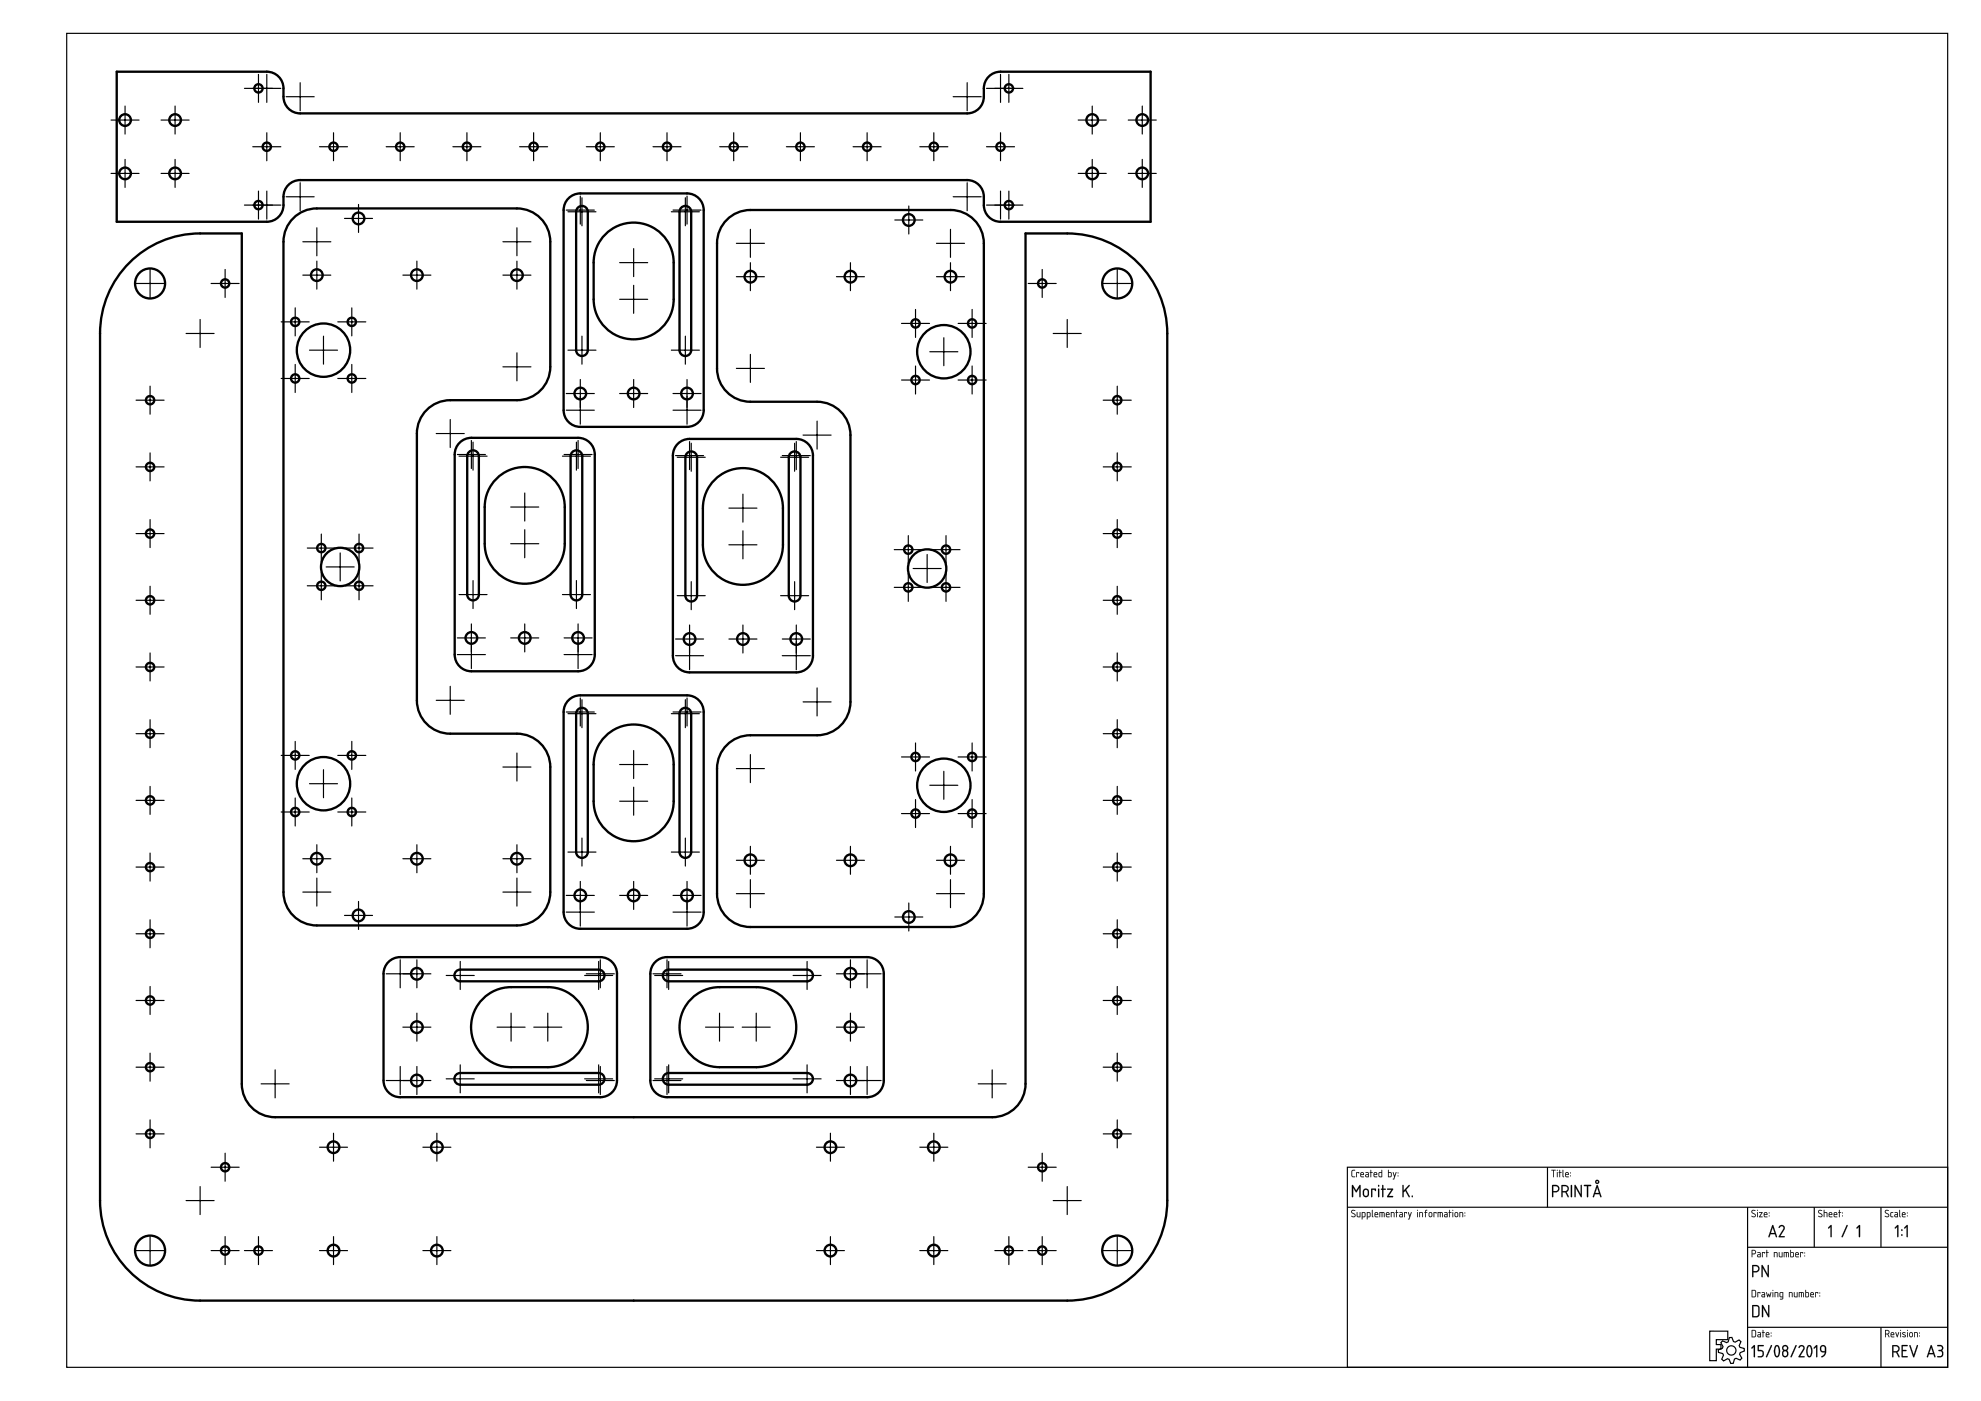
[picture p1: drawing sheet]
<svg xmlns="http://www.w3.org/2000/svg" width="594mm" height="420mm" viewBox="0 0 594 420" stroke-linecap="round" stroke-linejoin="round" font-family="sans-serif">
<g fill="none" stroke="#000" stroke-width=".35">
<path d="M20 10h564.1v400.1h-564.1zM404.1 350h180v60.1h-180zM464.1 350v12.1M404.1 362.1h180M524.1 362.1v48M524.1 374.1h60M544.1 362.1v12M564.1 362.1v12M512.7 399.2h5.4v2.6h-3.4v1.4h1.4v1.4h-1.4v3.5h-2zM524.1 398.1h60M564.1 398.1v12M516.6 402.1l1.2 .5 .5-.2 .3-1.3h.8l.5 1.2 .5 .2 1.1-.7 .6 .6-.5 1.2 .2 .5 1.3 .3v.8l-1.2 .5-.2 .5 .7 1.1-.6 .6-1.2-.6-.5 .3-.3 1.3h-.8l-.5-1.2-.5-.2-1.1 .6-.6-.5 .6-1.2-.3-.5-1.3-.3v-.8l1.2-.5 .2-.5-.6-1.1z"/>
<circle cx="519.2" cy="405" r="1.4"/>
</g>
<g fill="#000">
<path d="M405.5 351l.8-.1-.8 .4v1.2l.2 .3h.6l.1 .2h-.8l-.3-.3zM406.8 351.5l.8 .1-.1 .3-.1-.2h-.5l-.1 1.3zM408.2 351.8v.4h.6l-.2-.5zM408.1 351.6a.55 .55 0 0 1 .8 0 .55 .55 0 0 1 0 .8h-.7l.1 .4 .7 .1-.6 .2a.91 .91 0 0 1-.3-1.5zM409.7 352.4v.4h.6v-.4zM409.5 351.5h.7l.3 .4v1.1l-.7 .1a.44 .44 0 0 1-.4-.5 .44 .44 0 0 1 .4-.4h.5v-.4zM411 350.9l.2 .1v.5l.4 .1-.4 .1-.1 1.4-.1-1.4-.2-.1 .2-.1zM412.2 351.8l-.1 .4h.7l-.2-.5zM412.1 351.6a.55 .55 0 0 1 .7 0 .55 .55 0 0 1 .1 .8h-.8l.1 .4 .8 .1-.6 .2a.91 .91 0 0 1-.3-1.5zM413.7 351.7l-.1 .1a.63 .63 0 0 0 0 .8 .63 .63 0 0 0 .7 .2v-1.1zM413.5 351.7l.8-.2v-.6h.2v2.1h-.8l-.3-.2zM416.4 351.7v1.1h.6l.1-.9zM416.3 350.9h.2v.6h.6l.2 .3v.8l-.2 .4-.9-.1zM417.7 351.5l.5 1.1 .4-1h.2l-.8 2.1-.3-.1 .4-.6zM419.2 352.5l.1 .3zM419.2 351.6l.1 .3z"/>
<path d="M405.4 351l1-.2v.2l-.8 .2-.1 1.3 .1 .2 .8 .2v.1h-.8l-.3-.3zM405.5 351l-.2 1.7 .3 .3h.7l-.6-.2-.2-.3v-1.3l.8-.3zM406.7 351.5l.9 .1-.1 .3-.1-.2h-.5l-.1 1.4zM406.8 351.5v1.5l.1-1.3h.5l.1 .2 .1-.3zM408.2 351.8v.4h.6l-.2-.4zM408.2 351.8l.5-.1 .1 .5h-.7zM408.1 351.6a.56 .56 0 0 1 .8 0 .56 .56 0 0 1 0 .8h-.7v.4l.9 .1-.7 .2a.92 .92 0 0 1-.3-1.5zM408.1 351.6l-.1 .4 .1 .9 .9 .1-.7-.2-.2-.2v-.2l.9-.1-.1-.6-.4-.2zM409.7 352.5v.3h.6v-.4zM409.6 352.4h.7v.4h-.6zM409.5 351.5h.7l.3 .4v1.1l-.7 .1a.46 .46 0 0 1-.4-.5 .46 .46 0 0 1 .4-.5l.5 .1-.1-.4-.7-.1zM409.5 351.5l.8 .3v.4h-.5a.43 .43 0 0 0-.4 .4 .43 .43 0 0 0 .4 .4h.6l.1-1.1-.3-.4zM411 350.9l.2 .1v.5l.5 .1-.5 .1-.1 1.4-.1-1.4-.2-.1 .2-.1zM411 350.9v.6l-.2 .1 .2 .1 .1 1.3 .1-1.3 .4-.1-.4-.1zM412.2 351.8l-.1 .4h.7l-.2-.4zM412.2 351.8l.4-.1 .2 .5h-.7zM412.1 351.6a.56 .56 0 0 1 .8 0 .56 .56 0 0 1 0 .8h-.8l.1 .4 .8 .1-.6 .2a.92 .92 0 0 1-.3-1.5zM412.1 351.6l-.2 .4 .1 .9 1 .1-.8-.2-.1-.2v-.2l.9-.1-.1-.6-.4-.2zM413.7 351.8h-.1a.61 .61 0 0 0 0 .8 .61 .61 0 0 0 .7 .2v-1.1zM413.7 351.7h.6v1.1h-.3a.65 .65 0 0 1-.3-1.1zM413.5 351.6l.8-.1v-.6h.2v2.1l-1-.1zM413.5 351.7l-.1 1.1 .3 .2h.8v-2.1l-.2 .6zM416.4 351.7v1.1h.7a.7 .7 0 0 0-.2-1.1zM416.4 351.7h.5a.73 .73 0 0 1 .2 1l-.7 .1zM416.3 350.8l.2 .1v.6h.6l.2 .3v1l-.2 .2-.9-.1zM416.3 350.9v2l.8 .1 .2-.4v-.8l-.2-.2-.7-.1zM417.7 351.5l.2 .1 .3 1 .4-1h.2l-.8 2.1-.3-.1 .2-.1 .2-.5zM417.7 351.5l.4 1.5-.2 .5-.2 .1 .3 .1 .8-2.1h-.2l-.4 1.1zM419.2 352.5h.1v.3h-.1zM419.2 352.5l.1 .3zM419.2 351.6h.2v.3h-.2zM419.2 351.7l.1 .2z"/>
<path d="M405.5 355.4h.3l.9 1.6 1-1.6h.3v3.6l-.4-.2v-2.6l-.9 1.4-.9-1.4v2.6l-.3 .2zM405.5 355.4v3.6l.3-.2v-2.7l.9 1.5 1-1.5v2.7l.3 .2v-3.6l-.3 .1-1 1.6-.9-1.7zM409.2 356.9l-.1 1.2 .2 .5a.56 .56 0 0 0 .9-.5v-.7a.55 .55 0 0 0-.3-.5 .55 .55 0 0 0-.6 .1zM409.2 356.9l.4-.1 .5 .3 .1 1-.2 .5a.57 .57 0 0 1-.6 0 .57 .57 0 0 1-.4-.5zM409 356.6v.1a.92 .92 0 0 1 1-.2 .92 .92 0 0 1 .6 .8l-.1 1.1-.4 .6-.9-.1-.5-.8a1.39 1.39 0 0 1 .3-1.5zM409.1 356.7l-.3 .4-.1 1a.89 .89 0 0 0 .9 .9 .89 .89 0 0 0 .9-.9v-1l-.2-.4-.7-.2zM411.2 356.5l1.2-.1 .3 .2-.2 .6-.2-.4h-.8l.1 2.1-.3 .2a3.6 3.6 0 0 1-.1-2.6zM411.2 356.5l.1 2.5 .2-.1v-2.1h.8l.2 .4 .1-.6zM413.3 356.5l.3 .2v2.1l-.2 .3-.2-.3zM413.3 356.5l.1 2.5 .2-2.3zM413.2 355.6a.26 .26 0 0 1 .5 0 .26 .26 0 0 1-.5 0zM413.3 355.4v.4h.2v-.4zM414.5 355.4l.4 .2-.1 .9h.6l.2 .2-.8 .1 .1 2.1-.2 .2-.2-.3v-2l-.4-.1 .4-.2zM414.6 355.4l-.1 1.1-.3 .2 .3 .1 .2 2.2 .1-2.2 .8-.1-.8-.2v-.9zM416 356.5h1.7l.1 .3-1.3 1.9h1.1l.1 .3h-1.7v-.3l1.3-1.9h-1.2zM416 356.5l.1 .3h1.2l-1.3 2.2h1.7l-.1-.3h-1.2l1.3-2.2zM420.6 355.4l.3 .1v1.6l1.5-1.7 .4 .1-1.1 1.3 1.1 2-.1 .3-.3-.1-1-1.9-.5 .5v1.4h-.3zM420.6 355.4v3.6l.3-.2v-1.2l.5-.5 1.2 1.9 .1-.2-1.1-2 1.1-1.4h-.3l-1.5 1.8v-1.7zM423.4 358.6l.2-.1 .1 .5h-.3zM423.4 358.6v.4h.3l-.1-.4z"/>
<path d="M405.5 355.4h.3l.9 1.6 1-1.5 .3-.1v3.6l-.3-.2v-2.6l-1 1.4-.9-1.4v2.6l-.3 .2zM409.2 356.9l-.1 1.2a.57 .57 0 0 0 .6 .6 .57 .57 0 0 0 .5-.6l-.2-1.1-.4-.2zM409 356.7a.92 .92 0 0 1 1.5 .6v.8a.91 .91 0 0 1-.9 .9 .91 .91 0 0 1-.9-.9v-1zM411.2 356.5h1.2l.2 .1-.1 .6-.2-.4h-.8v2.1l-.2 .1-.1-.2zM413.3 356.5l.3 .2v2.1l-.2 .2-.1-.2zM413.2 355.6a.25 .25 0 0 1 .5 0 .25 .25 0 0 1-.5 0zM414.5 355.4l.3 .2v.9l.8 .2-.8 .1v2.1l-.1 .2-.2-.3v-2l-.4-.1 .4-.2zM416 356.5h1.7l-1.2 2.2h1.1l.1 .3h-1.7l1.3-2.2h-1.2zM420.6 355.4l.3 .1v1.6l1.5-1.7 .4 .1-1.1 1.3 1.1 2-.1 .2-1.3-1.9-.5 .5v1.4h-.3zM423.4 358.6h.3v.4h-.3z"/>
<path d="M465.2 350.8l1.3 .1-.5 .1-.1 2.1-.1-2.1h-.6zM465.3 350.9l.5 .1 .1 2 .1-2 .5-.1zM466.9 351.5l.2 .1-.1 1.5zM466.9 351.5l.1 1.5 .1-1.4zM466.9 351a.15 .15 0 0 1 .3 0 .15 .15 0 0 1-.3 0zM466.9 350.9l.2 .2zM467.7 350.9l.2 .1v.5l.4 .1-.4 .1-.2 1.4-.1-1.4-.2-.1 .2-.1zM467.7 350.9v.6l-.3 .1 .3 .1v1.3l.1-1.3 .5-.1-.5-.1zM468.6 350.9l.2 .1 .1 2.1-.3-.4zM468.6 350.9v1.8l.3 .3zM469.7 351.8l-.1 .4h.7l-.2-.4zM469.6 351.8l.5-.1 .2 .5h-.7zM469.6 351.6a.56 .56 0 0 1 .7 0 .56 .56 0 0 1 .1 .8h-.8l.1 .4 .8 .1-.7 .2a.92 .92 0 0 1-.2-1.5zM469.6 351.6l-.2 .4 .1 .9 .9 .1-.7-.2-.1-.2v-.2l.8-.1-.1-.6-.4-.2zM470.9 352.5h.2v.3h-.2zM470.9 352.5l.2 .3zM470.9 351.6h.2v.3h-.2zM470.9 351.7l.2 .2z"/>
<path d="M465.2 350.9h1.3l-.5 .1-.1 2.1-.1-2.1h-.6zM466.9 351.5l.2 .1-.1 1.4zM466.9 351a.15 .15 0 0 1 .3 0 .15 .15 0 0 1-.3 0zM467.7 350.9l.2 .1v.5l.4 .1-.4 .1-.2 1.4-.1-1.4-.2-.1 .2-.1zM468.6 350.9l.2 .1 .1 2.1-.3-.4zM469.7 351.8l-.1 .4h.7l-.2-.5zM469.6 351.6a.55 .55 0 0 1 .7 0 .55 .55 0 0 1 .1 .8h-.8l.1 .4 .8 .1-.7 .2a.91 .91 0 0 1-.2-1.5zM470.9 352.5l.2 .3zM470.9 351.6l.2 .3z"/>
<path d="M465.8 355.7v1.5h.8a.75 .75 0 0 0 .7-.8 .75 .75 0 0 0-.8-.7zM465.5 355.4h.1a1.69 1.69 0 0 1 1.8 .3 1.1 1.1 0 0 1 .2 1.2 1.1 1.1 0 0 1-1 .7h-.8v1.2l-.3 .2zM468.6 355.7v1.5a.96 .96 0 0 0 1.1 0 .96 .96 0 0 0 .3-1.1l-.4-.3zM468.3 355.4h.1a1.71 1.71 0 0 1 1.8 .4 1.12 1.12 0 0 1-.4 1.7l.6 1.5-.3-.1-.7-1.3h-.8v1.3l-.3 .1zM471.1 355.4l.3 .2v3.2l-.1 .3-.2-.3zM472.2 355.4l.3 .1 1.5 2.7v-2.7l.3-.1v3.6l-.3-.1-1.5-2.7v2.6l-.3 .2zM475 355.4h2l.2 .1-.9 .2v3.2l-.2 .2-.2-.2v-3.2h-.9zM478.7 354.5a.3 .3 0 0 0 .6 0 .3 .3 0 0 0-.6 0zM478.3 354.5a.65 .65 0 0 1 1.3 0 .65 .65 0 0 1-1.3 0zM478.9 355.4l.2 .1 1.1 3.3-.1 .3-.5-1h-1.3l-.3 .9-.3-.1zM479 356.1l-.6 1.7h1.1z"/>
<path d="M465.8 355.7v1.5h.8a.72 .72 0 0 0 .7-.8 .72 .72 0 0 0-.8-.7zM465.8 355.7h.7a.77 .77 0 0 1 .8 .7 .77 .77 0 0 1-.7 .8h-.8zM465.5 355.4l.1-.1a1.72 1.72 0 0 1 1.8 .4 1.11 1.11 0 0 1 .2 1.2 1.11 1.11 0 0 1-1 .7h-.8v1.2l-.3 .2zM465.5 355.4v3.6l.3-.2v-1.3h1l.6-.4a1.1 1.1 0 0 0-.8-1.7zM468.6 355.7v1.5a.93 .93 0 0 0 1.1-.1 .93 .93 0 0 0 .3-1l-.4-.3zM468.6 355.7h1l.3 .3a.67 .67 0 0 1 0 1l-.3 .2h-1zM468.3 355.4h.1a1.74 1.74 0 0 1 1.8 .4 1.1 1.1 0 0 1-.4 1.7l.6 1.5-.3-.1-.7-1.3h-.8v1.3l-.3 .1zM468.3 355.4v3.6l.3-.1v-1.3h.8l.7 1.3 .3 .1-.7-1.5 .6-.5a1.06 1.06 0 0 0-.9-1.6zM471.1 355.4l.4 .2v3.2l-.2 .3-.3-.3zM471.1 355.4v3.4l.2 .2 .1-.2v-3.2zM472.2 355.4l.3 .1 1.5 2.7v-2.7l.3-.1v3.6l-.3-.1-1.5-2.7v2.6l-.3 .2zM472.2 355.4v3.6l.3-.2v-2.7l1.5 2.8 .3 .1v-3.6l-.2 .1v2.8l-1.6-2.8zM475 355.4l2-.1 .2 .2-.2 .2h-.7v3.2l-.2 .2-.2-.2v-3.2h-.9zM475.1 355.4v.2l.8 .1 .2 3.3 .1-3.3 1-.2zM478.7 354.5a.26 .26 0 0 0 .5 0 .26 .26 0 0 0-.5 0zM478.7 354.5a.31 .31 0 0 1 .6 0 .31 .31 0 0 1-.6 0zM478.3 354.5a.65 .65 0 0 1 1.3 0 .65 .65 0 0 1-1.3 0zM478.4 354.5a.61 .61 0 0 0 1.2 0 .61 .61 0 0 0-1.2 0zM478.9 355.4l.3 .1 1.1 3.3-.2 .3-.5-1h-1.3l-.3 .9-.4-.1zM478.9 355.4l-1.2 3.5h.3l.3-.8h1.4l.4 1 .1-.3-1.1-3.3zM478.9 356.1l-.5 1.7h1.1zM479 356l.6 1.8h-1.2z"/>
<path d="M405.4 363l.7-.1 .3 .1-.1 .2a.48 .48 0 0 0-.5-.1 .48 .48 0 0 0-.3 .5l1 .7-.1 .6a.59 .59 0 0 1-.7 .2 .59 .59 0 0 1-.4-.5l.8 .2 .2-.3-1.1-.9zM405.4 363l-.1 .6 .8 .6a.35 .35 0 0 1 .2 .4 .35 .35 0 0 1-.3 .2l-.7-.2v.2a.64 .64 0 0 0 1 .2 .64 .64 0 0 0-.1-1l-.7-.4-.1-.3 .4-.3 .6 .1a.65 .65 0 0 0-1-.1zM406.9 363.5l.2 .1v1.1l.6 .1v-1.2l.3-.1v1.5l-1-.1zM406.9 363.5l.1 1.4 .9 .1v-1.5l-.1 .1v1.3h-.5l-.2-.2zM408.6 363.7v1.1h.5l.1-1zM408.6 363.7l.7 .2-.1 .9-.6 .1zM408.4 363.5h.8l.3 .5-.1 .9-.8 .2-.1 .6zM408.4 363.5v2.2l.2-.7h.5a.81 .81 0 0 0 .4-1 .81 .81 0 0 0-1.1-.5zM410.1 363.7v1.1h.6v-1zM410.1 363.7l.7 .2-.1 .9-.6 .1zM409.9 363.5h.9l.2 .5-.1 .9-.8 .2-.1 .6zM409.9 363.5v2.2l.2-.7h.5a.81 .81 0 0 0 .4-1 .81 .81 0 0 0-1.1-.5zM411.4 362.9l.3 .1v2.1l-.3-.4zM411.5 362.9l-.1 1.8 .3 .3zM412.5 363.8l-.1 .4h.7l-.2-.4zM412.5 363.8l.4-.1 .2 .5h-.7zM412.4 363.6a.56 .56 0 0 1 .7 0 .56 .56 0 0 1 .1 .8h-.8l.1 .4 .8 .1-.7 .2a.92 .92 0 0 1-.2-1.5zM412.4 363.6l-.2 .4 .1 .9 1 .1-.8-.2-.1-.2v-.2l.9-.1-.1-.6-.4-.2zM413.7 363.5l1.4 .1 .1 1.4-.2-.1-.1-1.1-.3-.1-.1 1.4-.2-1.4h-.4v1.2l-.2 .1zM413.7 363.5v1.5l.2-1.3h.5l.1 1.3v-1.3l.5 .1 .1 1.2 .1-.1a.93 .93 0 0 0 0-1 .93 .93 0 0 0-1-.4zM415.9 363.8l-.1 .4h.7l-.2-.4zM415.9 363.8l.4-.1 .2 .5h-.7zM415.8 363.6a.56 .56 0 0 1 .8 0 .56 .56 0 0 1 0 .8h-.8l.1 .4 .8 .1-.7 .2a.92 .92 0 0 1-.2-1.5zM415.8 363.6l-.2 .4 .1 .9 1 .1-.8-.2-.1-.2v-.2l.9-.1-.1-.6-.4-.2zM417.1 363.5l1 .1 .1 1.4-.2-.1-.1-1.1-.6-.1v1.2l-.2 .1zM417.1 363.5v1.5l.2-1.3 .7 .1 .1 1.2 .1-.6a.7 .7 0 0 0-.2-.8 .7 .7 0 0 0-.9-.1zM418.7 362.9l.2 .1v.5l.5 .1-.5 .1-.1 1.4-.1-1.4-.2-.1 .2-.1zM418.7 362.9v.6l-.2 .1 .2 .1 .1 1.3 .1-1.3 .4-.1-.4-.1zM419.9 364.5v.3h.6v-.4zM419.8 364.4h.7v.4h-.6zM419.7 363.5h.7l.3 .4v1.1l-.7 .1a.46 .46 0 0 1-.4-.5 .46 .46 0 0 1 .4-.5l.5 .1-.1-.4-.7-.1zM419.7 363.5l.8 .3v.4h-.5a.43 .43 0 0 0-.4 .4 .43 .43 0 0 0 .4 .4h.6l.1-1.1-.3-.4zM421.1 363.5l.9 .1-.1 .4-.2-.3h-.4l-.1 1.4zM421.1 363.5l.1 1.5 .1-1.3h.4l.2 .2v-.3zM422.3 363.5l.2 .1 .3 1 .3-1h.3l-.9 2.1-.3-.1 .3-.1 .2-.5zM422.3 363.5l.4 1.5-.2 .5-.2 .1 .2 .1 .8-2.1h-.2l-.3 1.1zM425 363.5l.2 .1-.1 1.5zM425 363.5l.1 1.5 .1-1.4zM425 363a.15 .15 0 0 1 .3 0 .15 .15 0 0 1-.3 0zM425 362.9l.2 .2zM425.7 363.5l.9 .1 .1 1.4-.2-.1v-1.1l-.7-.1 .1 1.2-.2 .1zM425.7 363.5v1.5l.1-1.3 .7 .1 .1 1.2 .1-.6a.7 .7 0 0 0-.2-.8 .7 .7 0 0 0-.8-.1zM427.5 363l.5-.2-.4 .7 .4 .1-.4 .1-.1 1.4-.1-1.4-.3-.1 .3-.1zM427.5 363l-.1 .5-.2 .1 .2 .1 .1 1.3 .1-1.3 .4-.1-.4-.1v-.3l.4-.3zM428.8 363.8l-.1 .8 .4 .2 .2-.2v-.7zM428.8 363.8l.5 .1v.7l-.2 .2-.4-.1zM428.6 363.6a.55 .55 0 0 1 .6-.1 .55 .55 0 0 1 .3 .5v.8l-.7 .2-.4-.5zM428.3 364.2a.7 .7 0 0 0 1.4 0 .7 .7 0 0 0-1.4 0zM429.9 363.5l.9 .1-.1 .4-.1-.3h-.5l-.1 1.4zM430 363.5v1.5l.1-1.3h.5l.1 .2 .1-.3zM431.2 363.5l1.3 .1 .2 1.4-.3-.1v-1.1l-.4-.1-.1 1.4-.1-1.4h-.5l.1 1.2-.3 .1zM431.2 363.5v1.5l.1-1.3h.5l.1 1.3 .1-1.3 .4 .1 .1 1.2 .2-.1a.93 .93 0 0 0-.1-1 .93 .93 0 0 0-.9-.4zM433.3 364.5l.1 .3h.5v-.4zM433.3 364.4h.6v.4h-.6zM433.1 363.5h.8l.2 .4v1.1l-.7 .1a.46 .46 0 0 1-.4-.5 .46 .46 0 0 1 .4-.5l.5 .1v-.4l-.8-.1zM433.2 363.5l.7 .3v.4h-.5a.43 .43 0 0 0-.4 .4 .43 .43 0 0 0 .4 .4h.7v-1.1l-.2-.4zM434.6 362.9l.2 .1v.5l.5 .1-.5 .1-.1 1.4-.1-1.4-.2-.1 .2-.1zM434.7 362.9l-.1 .6-.2 .1 .2 .1 .1 1.3 .1-1.3 .5-.1-.5-.1zM435.6 363.5l.2 .1-.1 1.5zM435.6 363.5l.1 1.5 .1-1.4zM435.6 363a.15 .15 0 0 1 .3 0 .15 .15 0 0 1-.3 0zM435.6 362.9l.2 .2zM436.5 363.8v.8l.3 .2 .2-.2v-.7zM436.5 363.8l.6 .1v.7l-.2 .2-.5-.1zM436.4 363.6a.55 .55 0 0 1 .6-.1 .55 .55 0 0 1 .3 .5l-.1 .8-.7 .2-.3-.5zM436.1 364.2a.68 .68 0 0 0 1.3 0 .68 .68 0 0 0-1.3 0zM437.7 363.5l1 .1 .1 1.4-.3-.1v-1.1l-.6-.1v1.2l-.2 .1zM437.7 363.5v1.5l.2-1.3 .7 .1 .1 1.2 .1-.6a.7 .7 0 0 0-.3-.8 .7 .7 0 0 0-.8-.1zM439.2 364.5h.2v.3h-.2zM439.2 364.5l.2 .3zM439.2 363.6h.2v.3h-.2zM439.2 363.7l.2 .2z"/>
<path d="M405.4 363a.53 .53 0 0 1 .5-.2 .53 .53 0 0 1 .4 .4 .49 .49 0 0 0-.6-.1 .49 .49 0 0 0-.2 .5l.7 .4a.59 .59 0 0 1 0 1 .59 .59 0 0 1-.9-.4h.1a.44 .44 0 0 0 .6 .3 .44 .44 0 0 0 .1-.7l-.9-.6zM406.9 363.5l.2 .1v1.1l.2 .1h.5v-1.2l.1-.1v1.5l-.9-.1zM408.6 363.7v1.1h.6l.1-.9zM408.4 363.5a.8 .8 0 0 1 1.1 .7 .8 .8 0 0 1-.9 .9l-.1 .6zM410.1 363.7v1.1h.6l.1-.9zM409.9 363.5a.8 .8 0 0 1 1.2 .7 .8 .8 0 0 1-1 .9l-.1 .6zM411.5 362.9l.1 .1 .1 2.1-.3-.4zM412.5 363.8l-.1 .4h.7l-.2-.5zM412.4 363.6a.55 .55 0 0 1 .7 0 .55 .55 0 0 1 .1 .8h-.8l.1 .4 .8 .1-.7 .2a.91 .91 0 0 1-.2-1.5zM413.7 363.5h1.1a1.06 1.06 0 0 1 .3 1.5l-.1-1.2-.2-.1h-.2l-.1 1.3-.2-1.3h-.4v1.2l-.2 .1zM415.9 363.8l-.1 .4h.7l-.2-.5zM415.8 363.6a.55 .55 0 0 1 .7 0 .55 .55 0 0 1 .1 .8h-.8l.1 .4 .8 .1-.7 .2a.91 .91 0 0 1-.2-1.5zM417.1 363.5a.71 .71 0 0 1 .9 0 .71 .71 0 0 1 .2 .9l-.1 .6-.1-1.2-.7-.1v1.2l-.2 .1zM418.7 362.9l.2 .1v.5l.5 .1-.5 .1-.1 1.4-.1-1.4-.2-.1 .2-.1zM419.9 364.4v.4h.6v-.4zM419.7 363.5h.7l.3 .4-.1 1.1-.6 .1a.44 .44 0 0 1-.4-.5 .44 .44 0 0 1 .4-.4h.5l-.1-.4zM421.1 363.5l.8 .1v.3l-.2-.2h-.4l-.1 1.3zM422.3 363.5l.5 1.1 .3-1h.2l-.8 2.1-.3-.1 .5-.6zM425 363.5l.2 .1-.1 1.4zM425 363a.15 .15 0 0 1 .3 0 .15 .15 0 0 1-.3 0zM425.7 363.5a.71 .71 0 0 1 .8 0 .71 .71 0 0 1 .2 .9l-.1 .6-.1-1.2-.7-.1v1.2l-.1 .1zM427.5 363l.5-.1-.4 .3v.3l.4 .1-.4 .1-.1 1.3-.1-1.3-.3-.1zM428.8 363.8l-.2 .7a.34 .34 0 0 0 .4 .3 .34 .34 0 0 0 .3-.3l-.1-.7zM428.6 363.6h.7a.93 .93 0 0 1-.1 1.4h-.4a.96 .96 0 0 1-.2-1.4zM429.9 363.5l.9 .1-.1 .3-.1-.2h-.5l-.1 1.3zM431.2 363.5h1a1.06 1.06 0 0 1 .4 1.5l-.2-1.2-.2-.1h-.2l-.1 1.3-.1-1.3h-.5v1.2l-.1 .1zM433.3 364.4l.1 .4h.5v-.4zM433.2 363.5h.7l.2 .4v1.1l-.7 .1a.44 .44 0 0 1-.4-.5 .44 .44 0 0 1 .4-.4h.5v-.4zM434.6 362.9l.2 .1v.5l.5 .1-.5 .1-.1 1.4-.1-1.4-.2-.1 .2-.1zM435.6 363.5l.2 .1-.1 1.4zM435.6 363a.14 .14 0 0 1 .2 0 .14 .14 0 0 1-.2 0zM436.5 363.8l-.1 .7a.34 .34 0 0 0 .4 .3 .34 .34 0 0 0 .3-.3l-.1-.7zM436.4 363.6h.6a.93 .93 0 0 1-.1 1.4h-.4a.96 .96 0 0 1-.1-1.4zM437.7 363.5a.71 .71 0 0 1 .8 0 .71 .71 0 0 1 .3 .9l-.1 .6-.2-1.2-.6-.1v1.2l-.2 .1zM439.2 364.5l.2 .3zM439.2 363.6l.2 .3z"/>
<path d="M525.4 363l.8-.1 .2 .1-.1 .2a.48 .48 0 0 0-.5-.1 .48 .48 0 0 0-.3 .5l1 .7-.1 .6a.59 .59 0 0 1-.7 .2 .59 .59 0 0 1-.4-.5l.8 .2 .2-.3-1.1-.9zM525.4 363l-.1 .6 .8 .6a.35 .35 0 0 1 .2 .4 .35 .35 0 0 1-.3 .2l-.7-.2v.2a.64 .64 0 0 0 1 .2 .64 .64 0 0 0-.1-1l-.7-.4-.1-.3 .4-.3 .6 .1a.65 .65 0 0 0-1-.1zM526.9 363.5l.2 .1-.1 1.5zM527 363.5v1.5l.1-1.4zM526.9 363a.15 .15 0 0 1 .3 0 .15 .15 0 0 1-.3 0zM527 362.9l.1 .2zM527.5 363.5h1.1l-.8 1.3h.7l.1 .2h-1.1l.8-1.3h-.7zM527.5 363.5l.8 .2-.8 1.3h1v-.2h-.7l.7-1.3zM529.2 363.8l-.1 .4h.7l-.2-.4zM529.2 363.8l.4-.1 .2 .5h-.7zM529.1 363.6a.56 .56 0 0 1 .8 0 .56 .56 0 0 1 0 .8h-.8l.1 .4 .9 .1-.7 .2a.92 .92 0 0 1-.3-1.5zM529.1 363.6l-.2 .4 .2 .9 .9 .1-.8-.2-.1-.2v-.2l.9-.1-.1-.6-.4-.2zM530.5 364.5h.1l.1 .3h-.2zM530.5 364.5l.1 .3zM530.5 363.6h.2v.3h-.2zM530.5 363.7l.1 .2z"/>
<path d="M525.4 363a.53 .53 0 0 1 .5-.2 .53 .53 0 0 1 .4 .4 .49 .49 0 0 0-.5-.1 .49 .49 0 0 0-.3 .5l.7 .4a.59 .59 0 0 1 .1 1 .59 .59 0 0 1-1-.4h.1a.44 .44 0 0 0 .6 .3 .44 .44 0 0 0 .1-.7l-.8-.6zM526.9 363.5l.2 .1-.1 1.4zM526.9 363a.15 .15 0 0 1 .3 0 .15 .15 0 0 1-.3 0zM527.5 363.5h1.1l-.8 1.3h.7l.1 .2h-1.1l.8-1.3h-.7zM529.2 363.8l-.1 .4h.7l-.2-.5zM529.1 363.6a.55 .55 0 0 1 .8 0 .55 .55 0 0 1 0 .8h-.8l.1 .4 .8 .1-.6 .2a.91 .91 0 0 1-.3-1.5zM530.5 364.5l.1 .3zM530.5 363.6l.1 .3z"/>
<path d="M525.5 375.1v.8h.5a.45 .45 0 0 0 .4-.4 .45 .45 0 0 0-.5-.4zM525.3 374.9l.7-.1a.66 .66 0 0 1 .6 .7 .66 .66 0 0 1-.6 .7h-.5v.7l-.2 .1zM527.2 376.5l.1 .3h.5v-.4zM527.1 375.5h.7l.2 .4v1.1l-.7 .1a.44 .44 0 0 1-.4-.5 .44 .44 0 0 1 .4-.4h.5v-.4zM528.4 375.5l.9 .1-.1 .3-.1-.2h-.5l-.1 1.3zM529.8 374.9l.1 .1v.5l.5 .1-.5 .1-.1 1.4-.1-1.4-.2-.1 .2-.1zM532 375.5a.71 .71 0 0 1 .8 .1 .71 .71 0 0 1 .3 .8l-.1 .6-.2-1.2-.6-.1v1.2l-.2 .1zM533.5 375.5l.2 .1v1.1l.2 .1h.4v-1.2l.2-.1v1.5l-.9-.1zM535 375.5h1a1.06 1.06 0 0 1 .4 1.5l-.2-1.2-.2-.1h-.2l-.1 1.3-.1-1.3h-.5v1.2l-.1 .1zM537.1 375.7v1.1h.6l.1-.9zM536.9 374.9h.2v.6h.6l.3 .3v.8l-.3 .4-.8-.1zM538.7 375.8l-.1 .4h.7l-.2-.5zM538.6 375.6a.55 .55 0 0 1 .7 0 .55 .55 0 0 1 .1 .8h-.8l.1 .4 .8 .1-.7 .2a.91 .91 0 0 1-.2-1.5zM539.9 375.5l.8 .1-.1 .3-.1-.2h-.4l-.1 1.3zM541.1 376.5l.2 .3zM541.1 375.6l.2 .3z"/>
<path d="M525.5 375.1v.8h.5a.43 .43 0 0 0 .4-.4 .43 .43 0 0 0-.5-.4zM525.5 375h.4a.46 .46 0 0 1 .5 .5 .46 .46 0 0 1-.4 .5h-.5zM525.3 374.9h.9l.3 .2a.67 .67 0 0 1 .1 .7 .67 .67 0 0 1-.6 .4h-.5v.7l-.2 .1zM525.3 374.9v2.1l.2-.9 1-.2a.66 .66 0 0 0-.5-1zM527.2 376.5l.1 .3h.5v-.4zM527.2 376.4h.6v.4h-.6zM527 375.5h.8l.2 .4v1.1l-.7 .1a.46 .46 0 0 1-.4-.5 .46 .46 0 0 1 .4-.4h.5v-.4l-.8-.1zM527.1 375.5l.7 .3v.4h-.5a.43 .43 0 0 0-.4 .4 .43 .43 0 0 0 .4 .4h.7v-1.1l-.2-.4zM528.4 375.5l.9 .1-.1 .4-.1-.3h-.5l-.1 1.4zM528.4 375.5l.1 1.5 .1-1.3h.5l.1 .2 .1-.3zM529.8 374.9l.2 .1-.1 .5 .5 .1-.5 .1-.1 1.4-.1-1.4-.2-.1 .2-.1zM529.8 374.9v.6l-.3 .1 .3 .1v1.3l.1-1.3 .5-.1-.5-.1zM532 375.5l1 .1v1.4l-.2-.1v-1.1l-.6-.1v1.2l-.2 .1zM532 375.5v1.5l.2-1.3 .6 .1 .2 1.2v-.6a.7 .7 0 0 0-.2-.8 .7 .7 0 0 0-.8-.1zM533.5 375.5l.2 .1v1.1l.6 .1v-1.2l.2-.1v1.5l-1-.1zM533.5 375.5l.1 1.4 .9 .1v-1.5l-.2 .1v1.3h-.4l-.2-.2zM535 375.5l1.3 .1 .2 1.4-.3-.1v-1.1l-.4-.1-.1 1.4-.1-1.4h-.5l.1 1.2-.3 .1zM535 375.5v1.5l.1-1.3h.5l.1 1.3 .1-1.3 .4 .1 .1 1.2 .2-.1a.93 .93 0 0 0-.1-1 .93 .93 0 0 0-.9-.4zM537.1 375.7v1.1h.6a.7 .7 0 0 0-.2-1.1zM537.1 375.7h.4a.73 .73 0 0 1 .3 1l-.7 .2zM536.9 374.9h.2v.6h.7l.2 .3v1l-.3 .2-.8-.1zM536.9 374.9v2l.8 .1 .3-.4-.1-.8-.2-.2-.6-.1zM538.7 375.8l-.1 .4h.7l-.2-.4zM538.6 375.8l.5-.1 .2 .5h-.7zM538.5 375.6h.1a.56 .56 0 0 1 .7 0 .56 .56 0 0 1 .1 .8h-.8v.4l.9 .1-.7 .2a.92 .92 0 0 1-.3-1.5zM538.6 375.6l-.2 .4 .1 .9 .9 .1-.7-.2-.1-.2v-.2l.8-.1-.1-.6-.4-.2zM539.9 375.5l.8 .1-.1 .4-.1-.3h-.4l-.1 1.4zM539.9 375.5l.1 1.5 .1-1.3h.4l.1 .2 .1-.3zM541.1 376.5h.2v.3h-.2zM541.1 376.5l.2 .3zM541.1 375.6h.2v.3h-.2zM541.1 375.7l.2 .2z"/>
<path d="M525.8 379.7v1.5h.8a.75 .75 0 0 0 .7-.8 .75 .75 0 0 0-.8-.7zM525.5 379.4h.1a1.69 1.69 0 0 1 1.8 .3 1.1 1.1 0 0 1 .2 1.2 1.1 1.1 0 0 1-1 .7h-.8v1.2l-.3 .2zM528.3 379.4l.3 .1 1.5 2.7v-2.7l.3-.1v3.6l-.3-.1-1.5-2.7v2.6l-.3 .2z"/>
<path d="M525.8 379.7v1.5h.8a.72 .72 0 0 0 .7-.8 .72 .72 0 0 0-.8-.7zM525.8 379.7h.7a.77 .77 0 0 1 .8 .7 .77 .77 0 0 1-.7 .8h-.8zM525.5 379.4l.1-.1a1.72 1.72 0 0 1 1.8 .4 1.11 1.11 0 0 1 .2 1.2 1.11 1.11 0 0 1-1 .7h-.8v1.2l-.3 .2zM525.5 379.4v3.6l.3-.2v-1.3h1l.7-.4a1.1 1.1 0 0 0-.9-1.7zM528.3 379.4l.3 .1 1.5 2.7v-2.7l.3-.1v3.6l-.3-.1-1.5-2.7v2.6l-.3 .2zM528.3 379.4v3.6l.3-.2v-2.7l1.5 2.8 .3 .1v-3.6l-.3 .1v2.8l-1.5-2.8z"/>
<path d="M531.5 367.4l.3 .1 1.1 3.3-.2 .3-.4-1h-1.4l-.3 .9-.3-.1zM531.5 367.4l-1.2 3.5h.4l.2-.8h1.4l.4 1 .2-.3-1.1-3.3zM531.6 368.1l-.5 1.7h1.1zM531.6 368l.6 1.8h-1.2zM533.6 367.6l.2-.1a.87 .87 0 0 1 1.2 .2l.2 .9-1.3 2.1h1.1l.2 .3h-1.8v-.2l1.3-2.2a.58 .58 0 0 0-.2-.8 .58 .58 0 0 0-.8 .5l-.3-.2zM533.7 367.7l-.3 .4h.4a.56 .56 0 0 1 .4-.4 .56 .56 0 0 1 .5 .2l.2 .6-1.4 2.5h1.7l-.2-.3h-1.2l1.3-1.9a.94 .94 0 0 0-.5-1.4z"/>
<path d="M531.5 367.4l.3 .1 1.1 3.3-.2 .3-.4-1h-1.4l-.3 .9-.3-.1zM531.6 368.1l-.5 1.7h1.1zM533.7 367.6a.92 .92 0 0 1 1.2 0 .92 .92 0 0 1 .2 1.2l-1.2 1.9h1.1l.2 .3h-1.8l1.3-2.3a.63 .63 0 0 0-.3-1 .63 .63 0 0 0-.8 .6l-.2-.2z"/>
<path d="M545.4 363l.8-.1 .2 .1-.1 .2a.48 .48 0 0 0-.5-.1 .48 .48 0 0 0-.3 .5l1 .7-.1 .6a.59 .59 0 0 1-.6 .2 .59 .59 0 0 1-.5-.5l.8 .2 .2-.3-1.1-.9zM545.4 363l-.1 .6 .8 .6a.35 .35 0 0 1 .2 .4 .35 .35 0 0 1-.3 .2l-.7-.2v.2a.64 .64 0 0 0 1 .2 .64 .64 0 0 0-.1-1l-.7-.4-.1-.3 .4-.3 .6 .1a.65 .65 0 0 0-1-.1zM546.9 362.9h.2v.6h.7l.2 .3v1.2l-.2-.1-.1-1.1-.6-.1v1.2l-.2 .1zM547 362.9v2.1l.1-.1v-1.2h.4l.3 .1 .2 1.2v-1.2l-.9-.3zM548.7 363.8l-.1 .4h.7l-.2-.4zM548.7 363.8l.4-.1 .2 .5h-.7zM548.6 363.6a.56 .56 0 0 1 .7 0 .56 .56 0 0 1 .1 .8h-.8l.1 .4 .8 .1-.7 .2a.92 .92 0 0 1-.2-1.5zM548.6 363.6l-.2 .4 .1 .9 1 .1-.8-.2-.1-.2v-.2l.9-.1-.1-.6-.4-.2zM550.2 363.8l-.1 .4h.7l-.2-.4zM550.2 363.8l.4-.1 .2 .5h-.7zM550.1 363.6a.56 .56 0 0 1 .7 0 .56 .56 0 0 1 .1 .8h-.8l.1 .4 .8 .1-.7 .2a.92 .92 0 0 1-.2-1.5zM550.1 363.6l-.2 .4 .1 .9 .9 .1-.7-.2-.1-.2v-.2l.9-.1-.2-.6-.4-.2zM551.5 362.9l.2 .1v.5l.5 .1-.5 .1-.1 1.4-.1-1.4-.2-.1 .2-.1zM551.5 362.9v.6l-.2 .1 .2 .1 .1 1.3 .1-1.3 .4-.1-.4-.1zM552.5 364.5h.1v.3h-.1zM552.5 364.5l.1 .3zM552.5 363.6h.1v.3h-.1zM552.5 363.7l.1 .2z"/>
<path d="M545.4 363a.53 .53 0 0 1 .5-.2 .53 .53 0 0 1 .4 .4 .49 .49 0 0 0-.5-.1 .49 .49 0 0 0-.3 .5l.7 .4a.59 .59 0 0 1 .1 1 .59 .59 0 0 1-1-.4h.1a.44 .44 0 0 0 .6 .3 .44 .44 0 0 0 .1-.7l-.8-.6zM546.9 362.9h.2v.6h.7l.2 .3v1.2l-.2-.1v-1.1l-.3-.1h-.4v1.2l-.2 .1zM548.7 363.8l-.1 .4h.7l-.2-.5zM548.6 363.6a.55 .55 0 0 1 .7 0 .55 .55 0 0 1 .1 .8h-.8l.1 .4 .8 .1-.7 .2a.91 .91 0 0 1-.2-1.5zM550.2 363.8l-.1 .4h.7l-.2-.5zM550.1 363.6a.55 .55 0 0 1 .7 0 .55 .55 0 0 1 .1 .8h-.8l.1 .4 .8 .1-.7 .2a.91 .91 0 0 1-.2-1.5zM551.5 362.9l.2 .1v.5l.4 .1-.4 .1-.1 1.4-.1-1.4-.2-.1 .2-.1zM552.5 364.5l.1 .3zM552.5 363.6l.1 .3z"/>
<path d="M548.9 367.4l.4 .2v3.2l-.2 .3-.2-.3 .1-2.8-.5 .4-.3-.1zM548.9 367.4l-.6 1 .7-.4a5.2 5.2 0 0 0 .1 3l.2-3.4zM553.8 367.4h.3v.3l-1.4 3.2-.4 .1zM553.8 367.4l-1.5 3.6 .3-.1 1.5-3.2zM557.4 367.4l.4 .2v3.2l-.2 .3-.2-.3 .1-2.8-.5 .4-.3-.1zM557.5 367.4l-.7 1 .7-.4a5.2 5.2 0 0 0 .1 3l.2-3.4z"/>
<path d="M548.9 367.4l.4 .2v3.2l-.2 .2-.2-.2v-2.8l-.4 .4-.3-.1zM553.8 367.4h.3v.3l-1.5 3.2-.3 .1zM557.5 367.4l.3 .2v3.2l-.2 .2-.1-.2v-2.8l-.5 .4-.3-.1z"/>
<path d="M565.4 363l.8-.1 .2 .1-.1 .2a.48 .48 0 0 0-.5-.1 .48 .48 0 0 0-.3 .5l1 .7-.1 .6a.59 .59 0 0 1-.6 .2 .59 .59 0 0 1-.5-.5l.8 .2 .2-.3-1.1-.9zM565.4 363l-.1 .6 .8 .6a.35 .35 0 0 1 .2 .4 .35 .35 0 0 1-.3 .2l-.7-.2v.2a.64 .64 0 0 0 1 .2 .64 .64 0 0 0-.1-1l-.7-.4-.1-.3 .4-.3 .6 .1a.65 .65 0 0 0-1-.1zM567 363.6l.7-.1v.2l-.5 .1a.72 .72 0 0 0-.1 .8 .72 .72 0 0 0 .7 .3 .57 .57 0 0 1-.7 .1 .57 .57 0 0 1-.2-.7zM567 363.6l-.1 1.2 .4 .2h.4l-.1-.2a.63 .63 0 0 1-.6-.4 .63 .63 0 0 1 .2-.7l.6-.1zM568.3 364.5l.1 .3h.5v-.4zM568.3 364.4h.7v.4h-.7zM568.2 363.5h.7l.3 .4-.1 1.1-.6 .1a.46 .46 0 0 1-.5-.5 .46 .46 0 0 1 .5-.5l.4 .1v-.4l-.7-.1zM568.2 363.5l.7 .3 .1 .4h-.5a.43 .43 0 0 0-.4 .4 .43 .43 0 0 0 .4 .4h.6l.1-1.1-.3-.4zM569.6 362.9l.2 .1 .1 2.1-.3-.4zM569.6 362.9v1.8l.3 .3zM570.6 363.8v.4h.6l-.1-.4zM570.6 363.8l.5-.1 .2 .5h-.7zM570.5 363.6a.56 .56 0 0 1 .8 0 .56 .56 0 0 1 .1 .8h-.8v.4l.9 .1-.7 .2a.92 .92 0 0 1-.3-1.5zM570.6 363.6l-.2 .4 .1 .9 .9 .1-.7-.2-.1-.2v-.2l.8-.1-.1-.6-.4-.2zM571.9 364.5h.2v.3h-.2zM571.9 364.5l.2 .3zM571.9 363.6h.2v.3h-.2zM571.9 363.7l.2 .2z"/>
<path d="M565.4 363a.53 .53 0 0 1 .5-.2 .53 .53 0 0 1 .4 .4 .49 .49 0 0 0-.5-.1 .49 .49 0 0 0-.3 .5l.7 .4a.59 .59 0 0 1 .1 1 .59 .59 0 0 1-1-.4h.1a.44 .44 0 0 0 .6 .3 .44 .44 0 0 0 .1-.7l-.8-.6zM567 363.6l.7-.1v.2a.44 .44 0 0 0-.5 0 .44 .44 0 0 0-.1 .5v.5l.7 .2a.55 .55 0 0 1-.7 .1 .55 .55 0 0 1-.2-.7zM568.3 364.4l.1 .4h.5v-.4zM568.2 363.5h.7l.3 .4-.1 1.1-.6 .1a.44 .44 0 0 1-.4-.5 .44 .44 0 0 1 .4-.4h.4v-.4zM569.6 362.9l.2 .1 .1 2.1-.3-.4zM570.6 363.8v.4h.6l-.1-.5zM570.5 363.6a.55 .55 0 0 1 .8 0 .55 .55 0 0 1 .1 .8h-.8l.1 .4 .8 .1-.7 .2a.91 .91 0 0 1-.3-1.5zM571.9 364.5l.2 .3zM571.9 363.6l.2 .3z"/>
<path d="M568.9 367.4l.4 .2v3.2l-.2 .3-.2-.3 .1-2.8-.5 .4-.3-.1zM568.9 367.4l-.6 1 .7-.4a5.2 5.2 0 0 0 .1 3l.2-3.4zM570.2 370.2h.3v.4l-.3-.1zM570.2 370.2v.4h.3v-.4zM570.1 368.9a.3 .3 0 0 1 .6 0 .3 .3 0 0 1-.6 0zM570.2 368.7v.4h.3v-.4zM571.7 367.4l.4 .2v3.2l-.2 .3-.2-.3 .1-2.8-.5 .4-.3-.1zM571.8 367.4l-.7 1 .7-.4a5.2 5.2 0 0 0 .1 3l.2-3.4z"/>
<path d="M568.9 367.4l.4 .2v3.2l-.2 .2-.2-.2v-2.8l-.4 .4-.3-.1zM570.2 370.2h.3v.4h-.3zM570.2 368.7h.3v.4h-.3zM571.8 367.4l.3 .2v3.2l-.2 .2-.1-.2v-2.8l-.5 .4-.3-.1z"/>
<path d="M525.5 387.1v1.7h.7l.2-.3v-1.2zM525.3 386.9h1l.3 .3v1.3l-.3 .5h-1zM527.1 387.5l.8 .1-.1 .3-.1-.2h-.5l-.1 1.4zM528.5 388.5l.1 .3h.5v-.4zM528.4 387.5h.7l.2 .4v1.1l-.7 .1a.44 .44 0 0 1-.4-.5 .44 .44 0 0 1 .4-.4h.5v-.4zM529.7 387.5l.4 1.1 .3-.6 .3 .6 .5-1.1-.4 1.5-.4-.6-.4 .6zM531.6 387.5l.2 .1-.1 1.4zM531.6 387a.14 .14 0 0 1 .2 0 .14 .14 0 0 1-.2 0zM532.2 387.5a.71 .71 0 0 1 .9 .1 .71 .71 0 0 1 .2 .8l-.1 .6-.1-1.2-.7-.1v1.2l-.2 .1zM534 387.8l-.1 .9 .7 .1v-1.1zM533.8 387.6h1l-.1 1.9-.2 .2h-.7l.7-.3v-.3a.74 .74 0 0 1-.8-.3 .74 .74 0 0 1 0-.9zM536.5 387.5a.71 .71 0 0 1 .8 .1 .71 .71 0 0 1 .3 .8l-.1 .6-.1-1.2-.7-.1v1.2l-.2 .1zM538 387.5l.2 .1v1.1l.2 .1h.4v-1.2l.2-.1v1.5l-.9-.1zM539.5 387.5h1a1.06 1.06 0 0 1 .4 1.5l-.1-1.2-.3-.1h-.2l-.1 1.3-.1-1.3h-.4v1.2l-.2 .1zM541.6 387.7v1.1h.6l.1-.9zM541.4 386.9h.2v.6h.7l.2 .3v.8l-.3 .4-.8-.1zM543.2 387.8l-.1 .4h.7l-.2-.5zM543.1 387.6a.55 .55 0 0 1 .7 0 .55 .55 0 0 1 .1 .8h-.8l.1 .4 .8 .1-.7 .2a.91 .91 0 0 1-.2-1.5zM544.4 387.5l.8 .1v.3l-.2-.2h-.4l-.1 1.4zM545.6 388.5l.2 .3zM545.6 387.6l.2 .3z"/>
<path d="M525.5 387.1v1.7h.7l.2-.3v-1.2zM525.5 387l.9 .3v1.2l-.2 .3-.7 .1zM525.3 386.9h1l.3 .3v1.3l-.3 .5h-1zM525.3 386.9v2.1h1l.3-.5v-1.3l-.3-.3zM527.1 387.5l.8 .1-.1 .4-.1-.3h-.5l-.1 1.4zM527.1 387.5v1.5l.1-1.3h.5l.1 .2 .1-.3zM528.5 388.5l.1 .3h.5v-.4zM528.5 388.4h.6v.4h-.6zM528.3 387.5h.8l.2 .4v1.1l-.7 .1a.46 .46 0 0 1-.4-.5 .46 .46 0 0 1 .4-.4h.5v-.4l-.8-.1zM528.4 387.5l.7 .3v.4h-.5a.43 .43 0 0 0-.4 .4 .43 .43 0 0 0 .4 .4h.7v-1.1l-.2-.4zM529.7 387.5l.2 .1 .2 1 .3-.7 .3 .7 .3-1 .2-.1-.4 1.5-.4-.6-.4 .6zM529.7 387.5l.3 1.5 .4-.7 .4 .7 .4-1.5-.5 1.1-.3-.6-.3 .6zM531.6 387.5l.2 .1-.1 1.5zM531.6 387.5l.1 1.5 .1-1.4zM531.5 387a.15 .15 0 0 1 .3 0 .15 .15 0 0 1-.3 0zM531.6 386.9l.1 .2zM532.2 387.5l1 .1 .1 1.4-.2-.1-.1-1.1-.6-.1v1.2l-.2 .1zM532.2 387.5v1.5l.2-1.3 .7 .1 .1 1.2 .1-.6a.7 .7 0 0 0-.3-.8 .7 .7 0 0 0-.8-.1zM534 387.8l-.1 .9 .7 .1v-1.1zM533.9 387.8l.7-.1v1.2l-.7-.1zM533.8 387.6l.9-.1 .1 1.8a.56 .56 0 0 1-.4 .4 .56 .56 0 0 1-.6-.2l.7-.1v-.3a.74 .74 0 0 1-.8-.3 .74 .74 0 0 1 0-.9zM533.8 387.6v1.3l.8 .1-.1 .4-.7 .3h.7l.2-.4v-1.8zM536.5 387.5l1 .1 .1 1.4-.3-.1v-1.1l-.6-.1v1.2l-.2 .1zM536.5 387.5v1.5l.2-1.3 .7 .1 .1 1.2 .1-.6a.7 .7 0 0 0-.3-.8 .7 .7 0 0 0-.8-.1zM538 387.5l.2 .1v1.1l.6 .1v-1.2l.2-.1v1.5l-.9-.1zM538 387.5l.1 1.4 .9 .1v-1.4h-.1v1.3h-.5l-.2-.2zM539.5 387.5l1.3 .1 .2 1.4-.2-.1-.1-1.1-.4-.1-.1 1.4-.1-1.4h-.4v1.2l-.2 .1zM539.5 387.5v1.5l.1-1.3h.5l.1 1.3 .1-1.3 .4 .1 .1 1.2 .2-.1a.93 .93 0 0 0 0-1 .93 .93 0 0 0-1-.4zM541.6 387.7v1.1h.6a.7 .7 0 0 0-.2-1.1zM541.6 387.7h.4a.73 .73 0 0 1 .3 1l-.7 .2zM541.4 386.9h.2v.6h.7l.2 .3v1l-.3 .2-.8-.1zM541.4 386.9v2l.8 .1 .3-.4v-.8l-.2-.2-.7-.1zM543.2 387.8l-.1 .4h.7l-.2-.4zM543.2 387.8l.4-.1 .2 .5h-.7zM543.1 387.6a.56 .56 0 0 1 .7 0 .56 .56 0 0 1 .1 .8h-.8l.1 .4 .8 .1-.7 .2a.92 .92 0 0 1-.2-1.5zM543.1 387.7l-.2 .3 .1 .9 .9 .1-.7-.2-.1-.2v-.2l.8-.1-.1-.6-.4-.2zM544.4 387.5l.9 .1-.1 .4-.2-.3h-.4l-.1 1.4zM544.4 387.5l.1 1.5 .1-1.3h.4l.2 .2v-.3zM545.6 388.5h.2v.3h-.2zM545.7 388.5l.1 .3zM545.6 387.6h.2v.3h-.2zM545.7 387.7l.1 .2z"/>
<path d="M525.8 391.7v3a1.14 1.14 0 0 0 1.5-.4v-2.2l-.4-.4zM525.5 391.4h1.5l.6 .6v2.4l-.6 .6h-1.5zM528.4 391.4l.3 .1 1.5 2.7v-2.7l.3-.1v3.6l-.3-.1-1.5-2.7v2.6l-.3 .2z"/>
<path d="M525.8 391.7v3a1.12 1.12 0 0 0 1.5-.4l-.1-2.2-.3-.3zM525.8 391.7h1.1l.4 .3v2.1a.93 .93 0 0 1-1.4 .6zM525.5 391.4h1.5l.6 .6v2.4l-.6 .7-1.5-.1zM525.5 391.4v3.6h1.5l.6-.6v-2.4l-.6-.6zM528.4 391.4l.4 .1 1.4 2.7v-2.7l.4-.1v3.6l-.4-.1-1.4-2.7v2.6l-.4 .2zM528.4 391.4v3.6l.3-.2v-2.7l1.6 2.8 .2 .1v-3.6l-.2 .1v2.8l-1.6-2.8z"/>
<path d="M565.5 399.1v.9a.56 .56 0 0 0 .7-.1 .56 .56 0 0 0 .1-.7zM565.3 398.9h.7a.66 .66 0 0 1 .6 .5 .66 .66 0 0 1-.4 .7l.4 .9-.6-.8h-.5v.7l-.2 .1zM567.3 399.8l-.1 .4h.7l-.2-.5zM567.2 399.6a.55 .55 0 0 1 .7 0 .55 .55 0 0 1 .1 .8h-.8l.1 .4 .8 .2-.7 .1a.91 .91 0 0 1-.2-1.5zM568.4 399.5l.6 1.1 .3-1h.2l-.5 1.5zM569.9 399.5l.2 .1-.1 1.4zM569.9 399a.15 .15 0 0 1 .3 0 .15 .15 0 0 1-.3 0zM570.6 399.6a.43 .43 0 0 1 .4-.2 .43 .43 0 0 1 .3 .4l-.4-.1-.2 .2 .6 .4a.46 .46 0 0 1-.1 .7 .46 .46 0 0 1-.6-.3l.5 .1 .2-.1-.7-.5zM572 399.5l.1 .1-.1 1.4zM571.9 399a.15 .15 0 0 1 .3 0 .15 .15 0 0 1-.3 0zM572.9 399.8l-.1 .7a.34 .34 0 0 0 .3 .3 .34 .34 0 0 0 .3-.3l-.1-.7zM572.8 399.6h.6a.93 .93 0 0 1-.1 1.4h-.4a.96 .96 0 0 1-.1-1.4zM574.1 399.5a.71 .71 0 0 1 .8 .1 .71 .71 0 0 1 .2 .8l-.1 .6-.1-1.2-.7-.1v1.2l-.1 .1zM575.6 400.5l.1 .3zM575.6 399.6l.1 .3z"/>
<path d="M565.5 399.1v.8a.54 .54 0 0 0 .7 0 .54 .54 0 0 0 .1-.7zM565.5 399l.8 .2v.6l-.8 .2zM565.3 398.9h.9l.3 .2a.65 .65 0 0 1-.3 1l.4 .9-.6-.8h-.5v.7l-.2 .1zM565.3 398.9v2.1l.2-.8h.5l.6 .8-.4-.9 .4-.3v-.5l-.4-.4zM567.3 399.8l-.1 .4h.7l-.2-.4zM567.2 399.8l.5-.1 .2 .5h-.7zM567.1 399.6a.56 .56 0 0 1 .8 0 .56 .56 0 0 1 .1 .8h-.8v.4l.9 .2-.7 .1a.92 .92 0 0 1-.3-1.5zM567.2 399.7l-.2 .3 .1 .9 .9 .1-.7-.2-.1-.2v-.2l.8-.1-.1-.6-.4-.2zM568.4 399.5l.2 .1 .4 1 .3-1h.2l-.5 1.5zM568.4 399.5l.6 1.5 .5-1.4h-.2l-.3 1.1zM569.9 399.5l.2 .1-.1 1.5zM569.9 399.5l.1 1.5 .1-1.4zM569.9 399a.15 .15 0 0 1 .3 0 .15 .15 0 0 1-.3 0zM569.9 398.9l.2 .2zM570.6 399.6a.43 .43 0 0 1 .4-.2 .43 .43 0 0 1 .3 .4l-.6 .1 .6 .4a.41 .41 0 0 1 .2 .6 .41 .41 0 0 1-.5 .2l-.5-.4h.8l-.7-.5zM570.6 399.6v.5l.8 .6-.9 .2 .9 .1 .1-.5-.8-.6 .7-.2zM571.9 399.5l.3 .1-.2 1.5zM572 399.5v1.5l.1-1.4zM571.9 399a.15 .15 0 0 1 .3 0 .15 .15 0 0 1-.3 0zM572 398.9l.1 .2zM572.9 399.8l-.1 .9 .4 .1 .2-.2v-.7zM572.9 399.8l.5 .1v.8l-.2 .1-.4-.1zM572.7 399.6h.1a.55 .55 0 0 1 .5-.1 .55 .55 0 0 1 .4 .5l-.1 .8-.7 .2-.4-.5zM572.4 400.2a.7 .7 0 0 0 1.4 0 .7 .7 0 0 0-1.4 0zM574 399.5l1 .1 .1 1.4-.2-.1v-1.1l-.7-.1 .1 1.2-.3 .1zM574.1 399.5v1.5l.1-1.3 .7 .1 .1 1.2 .1-.6a.7 .7 0 0 0-.2-.8 .7 .7 0 0 0-.8-.1zM575.6 400.5h.1v.3h-.1zM575.6 400.5l.1 .3zM575.6 399.6h.1l.1 .3h-.2zM575.6 399.7l.1 .2z"/>
<path d="M525.5 399.1v1.7h.7l.2-.3v-1.2zM525.3 398.9h1l.3 .3v1.3l-.3 .5h-1zM527.3 400.5v.3h.6v-.4zM527.1 399.5h.7l.3 .4v1.1l-.7 .1a.44 .44 0 0 1-.4-.5 .44 .44 0 0 1 .4-.4h.5v-.4zM528.6 398.9l.2 .1v.5l.5 .1-.5 .1-.1 1.4-.1-1.4-.2-.1 .2-.1zM529.8 399.8l-.1 .4h.7l-.2-.5zM529.7 399.6a.55 .55 0 0 1 .7 0 .55 .55 0 0 1 .1 .8h-.8l.1 .4 .8 .2-.6 .1a.91 .91 0 0 1-.3-1.5zM531.1 400.5l.1 .3zM531.1 399.6l.1 .3z"/>
<path d="M525.5 399.1v1.7h.7l.2-.3v-1.2zM525.5 399l.9 .3v1.2l-.2 .3-.7 .1zM525.3 398.9h1l.3 .3v1.3l-.3 .5h-1zM525.3 398.9v2.1h1l.3-.5v-1.3l-.3-.3zM527.3 400.5l.1 .3h.5v-.4zM527.3 400.4h.6v.5l-.6-.1zM527.1 399.5h.7l.3 .4v1.1l-.7 .1a.46 .46 0 0 1-.4-.5 .46 .46 0 0 1 .4-.4h.5l-.1-.4-.7-.1zM527.1 399.5l.8 .3v.4h-.5a.43 .43 0 0 0-.4 .4 .43 .43 0 0 0 .4 .4h.6l.1-1.1-.3-.3zM528.6 398.9l.2 .1v.5l.5 .1-.5 .1-.1 1.4-.1-1.4-.2-.1 .2-.1zM528.6 398.9v.6l-.2 .1 .2 .1 .1 1.3 .1-1.3 .4-.1-.4-.1zM529.8 399.8l-.1 .4h.7l-.2-.4zM529.8 399.8l.4-.1 .2 .5h-.7zM529.7 399.6a.56 .56 0 0 1 .8 0 .56 .56 0 0 1 0 .8h-.8l.1 .4 .8 .2-.6 .1a.92 .92 0 0 1-.3-1.5zM529.7 399.7l-.2 .3 .1 .9 1 .1-.8-.2-.1-.2v-.2l.9-.1-.1-.6-.4-.2zM531 400.5h.2v.3h-.2zM531.1 400.5l.1 .3zM531 399.6h.2v.3h-.2zM531.1 399.7l.1 .2z"/>
<path d="M525.9 403.4l.4 .2v3.2l-.2 .3-.2-.3 .1-2.8-.5 .5-.3-.2zM525.9 403.4l-.6 1 .7-.4a5.2 5.2 0 0 0 .1 3l.2-3.4zM527.1 403.4l1.6-.1 .3 .2-.2 .2h-1.3v1.2a1.19 1.19 0 0 1 1.4 .4 1.19 1.19 0 0 1-.2 1.5l-.6 .3h-.8l-.2-.2 .9-.2a.74 .74 0 0 0 .6-.8 .74 .74 0 0 0-.6-.7h-.9zM527.2 403.4v1.7l1.1 .2 .3 .8-.2 .5-1.3 .3 1 .1a1.12 1.12 0 0 0 .8-1.4 1.12 1.12 0 0 0-1.5-.7v-1.2l1.5-.2zM531.1 403.4h.3v.3l-1.4 3.2-.4 .1zM531.1 403.4l-1.4 3.6 .2-.1 1.5-3.2zM532.8 403.8l-.4 1.4a1.22 1.22 0 0 0 .6 1.4l.4-1v-.8l-.3-.9zM532.7 403.7a1.25 1.25 0 0 1 .8 1.6 1.18 1.18 0 0 1-.7 1.4l-.5-1.5zM532.5 403.5l.4-.2 .5 .3 .4 1.1v1a.95 .95 0 0 1-.3 1.1 .95 .95 0 0 1-1.2 0l-.4-1.7zM532.5 403.5l-.5 1.2v.7a1.3 1.3 0 0 0 1.1 1.6l.3-.2a2.96 2.96 0 0 0-.3-3.4zM535 405.4l-.1 1 .3 .2 .5-.1 .2-.7-.2-.4zM534.6 405.9a.72 .72 0 0 1 1.4 0 .72 .72 0 0 1-1.4 0zM534.8 404.3a.55 .55 0 0 0 1.1 0 .55 .55 0 0 0-1.1 0zM534.8 404.3a.59 .59 0 0 1 1.1 0 .59 .59 0 0 1-1.1 0zM534.7 403.6h.1a.93 .93 0 0 1 1.3 .1 .93 .93 0 0 1-.2 1.3l.4 .5-.1 1.1-.6 .4h-.7l-.5-.8v-.7l.4-.5-.4-.8zM534.6 403.8l-.1 .7 .3 .5a1.03 1.03 0 0 0-.3 1.6 1.03 1.03 0 0 0 1.6 0l.1-1.1-.3-.5a.94 .94 0 0 0-.1-1.5l-.6-.1zM538.5 403.4h.3v.3l-1.5 3.2-.3 .1zM538.5 403.4l-1.5 3.6 .3-.1 1.5-3.2zM539.6 403.6l.1-.1a.87 .87 0 0 1 1.3 .2l.1 .9-1.3 2.1h1.2l.1 .3h-1.7v-.2l1.3-2.1a.58 .58 0 0 0-.3-.9 .58 .58 0 0 0-.8 .5l-.3-.2zM539.6 403.7l-.2 .4h.3a.56 .56 0 0 1 .4-.4 .56 .56 0 0 1 .6 .2l.1 .6-1.4 2.5h1.7l-.1-.3h-1.2l1.2-1.9a.94 .94 0 0 0-.5-1.4zM542.5 403.8l-.4 1.4a1.22 1.22 0 0 0 .6 1.4l.4-1v-.8l-.3-.9zM542.4 403.7a1.25 1.25 0 0 1 .8 1.6 1.18 1.18 0 0 1-.7 1.4l-.5-1.5zM542.2 403.5l.4-.2 .5 .3 .4 1.1v1a.95 .95 0 0 1-.3 1.1 .95 .95 0 0 1-1.1 0l-.4-1.7zM542.2 403.5l-.5 1.2v.7a1.3 1.3 0 0 0 1.1 1.6l.3-.2a2.96 2.96 0 0 0-.3-3.4zM544.6 403.4l.4 .2v3.2l-.2 .3-.2-.3 .1-2.8-.5 .5-.3-.2zM544.6 403.4l-.6 1 .7-.4a5.2 5.2 0 0 0 .1 3l.2-3.4zM546 403.7l.2-.2a.85 .85 0 0 1 1.2 .1 2.31 2.31 0 0 1-1.1 3.5 .4 .4 0 0 1 0-.5 .4 .4 0 0 1 .5-.1l.5-.9h-.6a1.14 1.14 0 0 1-.7-1.9zM546 403.7a1.49 1.49 0 0 0 .1 1.7l1.2 .2-.3 .7-.8 .5 .1 .2 .9-.5 .4-1.1a1.74 1.74 0 0 0-.6-2l-.6 .1zM546.3 403.9a.81 .81 0 0 0 0 1 .81 .81 0 0 0 1 .3l-.2-1.3zM546.3 403.9a.59 .59 0 0 1 .6-.1 .59 .59 0 0 1 .4 .5v.9h-.8l-.4-.5z"/>
<path d="M525.9 403.4l.4 .2v3.2l-.2 .2-.2-.2v-2.8l-.5 .4-.2-.1zM527.2 403.4h1.5l.3 .1-.2 .2h-1.3v1.2a1.14 1.14 0 0 1 1.4 .7 1.14 1.14 0 0 1-.8 1.5l-1-.2 .9-.2a.77 .77 0 0 0 .6-.8 .77 .77 0 0 0-.6-.7h-.9zM531.1 403.4h.3v.3l-1.4 3.2-.4 .1zM532.7 403.8l-.4 1.4 .4 1.4a1.13 1.13 0 0 0 .8-1.4 1.18 1.18 0 0 0-.8-1.4zM532.5 403.5a.84 .84 0 0 1 .9 .1 .84 .84 0 0 1 .3 .8l.1 1.1a1.29 1.29 0 0 1-1.1 1.5 2.82 2.82 0 0 1-.2-3.5zM534.7 405.9a.69 .69 0 0 0 1.3 0 .69 .69 0 0 0-1.3 0zM534.8 404.3a.57 .57 0 0 0 1.1 0 .57 .57 0 0 0-1.1 0zM534.8 403.6a.93 .93 0 0 1 1.3 .1 .93 .93 0 0 1-.2 1.3 1.09 1.09 0 0 1 .3 1.7 1.09 1.09 0 0 1-1.7 0 1.09 1.09 0 0 1 .3-1.7l-.4-.8zM538.5 403.4h.2l.1 .3-1.5 3.2-.3 .1zM539.6 403.6a.92 .92 0 0 1 1.3 0 .92 .92 0 0 1 .1 1.2l-1.2 1.9h1.2l.1 .3h-1.7l1.3-2.3a.63 .63 0 0 0-.3-1 .63 .63 0 0 0-.9 .6l-.2-.2zM542.5 403.8l-.5 1.4 .4 1.4a1.13 1.13 0 0 0 .8-1.4 1.18 1.18 0 0 0-.7-1.4zM542.2 403.5a.84 .84 0 0 1 .9 .1 .84 .84 0 0 1 .3 .8l.1 1.1a1.29 1.29 0 0 1-1.1 1.5 2.82 2.82 0 0 1-.2-3.5zM544.6 403.4l.4 .2v3.2l-.2 .2-.2-.2v-2.8l-.5 .4-.2-.1zM546 403.7a1.03 1.03 0 0 1 1.3-.1 1.03 1.03 0 0 1 .3 1.3 1.69 1.69 0 0 1-1.4 2.1v-.2a1.49 1.49 0 0 0 1.1-1.2 1.17 1.17 0 0 1-1.4-.5 1.17 1.17 0 0 1 .1-1.4zM546.3 403.9a.78 .78 0 0 0-.1 1 .78 .78 0 0 0 1.1 .2v-.8a.56 .56 0 0 0-.4-.5 .56 .56 0 0 0-.6 .1z"/>
<path d="M567.8 403.7v1.5a.96 .96 0 0 0 1.1 0 .96 .96 0 0 0 .3-1.1l-.4-.3zM567.5 403.4h.1a1.71 1.71 0 0 1 1.8 .4 1.12 1.12 0 0 1-.4 1.7l.6 1.5-.3-.1-.7-1.3h-.8v1.3l-.3 .1zM570.3 403.4h1.8l-.2 .3h-1.3v1.2l1.1 .1-1.1 .2v1.5h1.3l.2 .3h-1.8zM572.6 403.4l.4 .2 .9 2.7 .9-2.8 .3-.1-1.1 3.6-.3-.1zM579 403.4l.3 .1 1.1 3.3-.2 .3-.4-1h-1.3l-.4 .9-.3-.1zM579.1 404.1l-.5 1.7h1.1zM581 403.4a1.07 1.07 0 0 1 1.4 .2 1.07 1.07 0 0 1 0 1.4 1.18 1.18 0 0 1 .2 1.7 1.18 1.18 0 0 1-1.7 .2l.2-.2a.85 .85 0 0 0 1.3-.6 .85 .85 0 0 0-1-1v-.2a.67 .67 0 0 0 .8-.2 .67 .67 0 0 0-.1-.9l-1.1-.1z"/>
<path d="M567.8 403.7v1.5a.93 .93 0 0 0 1.1-.1 .93 .93 0 0 0 .3-1l-.4-.3zM567.8 403.7h1l.3 .3a.67 .67 0 0 1 0 1l-.3 .2h-1zM567.5 403.4h.1a1.74 1.74 0 0 1 1.8 .4 1.1 1.1 0 0 1-.4 1.7l.6 1.5-.3-.1-.7-1.3h-.8v1.3l-.3 .1zM567.5 403.4v3.6l.3-.1v-1.3h.8l.7 1.3 .3 .1-.7-1.5 .6-.5a1.06 1.06 0 0 0-.9-1.6zM570.3 403.4h1.8l-.2 .3h-1.3v1.2l1-.1 .2 .2-.2 .2h-1v1.5h1.3l.2 .3h-1.8zM570.3 403.4v3.6h1.7l-.1-.3h-1.3v-1.5l1.1-.2-1.1-.1v-1.2h1.3l.1-.3zM572.6 403.4l.4 .1 .9 2.8 .9-2.8 .4-.1-1.2 3.6-.3-.1zM572.7 403.4l1 3.5 .3 .1 1.1-3.6-.3 .1-.9 2.9-1-2.8zM579 403.4l.3 .1 1.1 3.3-.1 .3-.5-1h-1.3l-.4 .9-.3-.1zM579.1 403.4l-1.2 3.5h.3l.2-.8h1.4l.4 1 .2-.3-1.1-3.3zM579.1 404.1l-.5 1.7h1.1zM579.1 404l.6 1.8h-1.2zM581 403.4h1.1l.4 .2a.88 .88 0 0 1-.1 1.4 1.2 1.2 0 0 1 .2 1.7 1.2 1.2 0 0 1-1.7 .2l1.3-.4a.83 .83 0 0 0 .1-1 .83 .83 0 0 0-1-.3v-.3a.7 .7 0 0 0 .9-.2 .7 .7 0 0 0 .1-.8l-1.3-.2zM581 403.4v.3h.9a.56 .56 0 0 1 .5 .4 .56 .56 0 0 1-.2 .6l-.9 .3 1 .4a.9 .9 0 0 1 0 1.1 .9 .9 0 0 1-1.2 .2l-.2 .2a1.16 1.16 0 0 0 1.7-.2 1.16 1.16 0 0 0-.3-1.7 1.01 1.01 0 0 0 .2-1.4 1.01 1.01 0 0 0-1.4-.2z"/>
</g>
<path d="M38.8 78.8a29.9 29.9 0 0 1 21.2-8.8h12.5v255a10 10 0 0 0 10 10h215a10 10 0 0 0 10-10v-255h12.5a30 30 0 0 1 30 30v260.1a30 30 0 0 1-30 30h-260a30 30 0 0 1-30-30v-260.1a29.9 29.9 0 0 1 8.8-21.2z" fill-rule="evenodd" fill="#fff"/>
<path d="M190 230h.1" fill="none" stroke="#000" stroke-width=".3"/>
<g fill="#fff">
<circle cx="335" cy="85" r="4.5"/>
<circle cx="45" cy="375.1" r="4.5"/>
<circle cx="335" cy="375.1" r="4.5"/>
<circle cx="45" cy="85" r="4.5"/>
<circle cx="100" cy="344" r="1.75"/>
<circle cx="131" cy="375.1" r="1.75"/>
<circle cx="249" cy="375.1" r="1.75"/>
<circle cx="131" cy="344" r="1.75"/>
<circle cx="280" cy="375.1" r="1.75"/>
<circle cx="249" cy="344" r="1.75"/>
<circle cx="100" cy="375.1" r="1.75"/>
<circle cx="280" cy="344" r="1.75"/>
<circle cx="45" cy="120" r="1.25"/>
<circle cx="45" cy="340" r="1.25"/>
<circle cx="335" cy="340" r="1.25"/>
<circle cx="335" cy="200" r="1.25"/>
<circle cx="312.5" cy="85" r="1.25"/>
<circle cx="67.5" cy="85" r="1.25"/>
<circle cx="67.5" cy="375.1" r="1.25"/>
<circle cx="312.5" cy="375.1" r="1.25"/>
<circle cx="335" cy="260" r="1.25"/>
<circle cx="45" cy="200" r="1.25"/>
<circle cx="335" cy="120" r="1.25"/>
<circle cx="302.5" cy="375.1" r="1.25"/>
<circle cx="77.5" cy="375.1" r="1.25"/>
<circle cx="335" cy="280" r="1.25"/>
<circle cx="67.5" cy="350.1" r="1.25"/>
<circle cx="335" cy="180" r="1.25"/>
<circle cx="45" cy="240" r="1.25"/>
<circle cx="335" cy="220" r="1.25"/>
<circle cx="45" cy="280" r="1.25"/>
<circle cx="45" cy="180" r="1.25"/>
<circle cx="45" cy="220" r="1.25"/>
<circle cx="335" cy="240" r="1.25"/>
<circle cx="335" cy="320" r="1.25"/>
<circle cx="335" cy="140" r="1.25"/>
<circle cx="45" cy="260" r="1.25"/>
<circle cx="312.5" cy="350.1" r="1.25"/>
<circle cx="45" cy="300" r="1.25"/>
<circle cx="335" cy="300" r="1.25"/>
<circle cx="45" cy="140" r="1.25"/>
<circle cx="335" cy="160" r="1.25"/>
<circle cx="45" cy="160" r="1.25"/>
<circle cx="45" cy="320" r="1.25"/>
</g>
<g fill="none" stroke="#000" stroke-width=".7">
<path d="M38.8 78.8a29.9 29.9 0 0 1 21.2-8.8h12.5v255a10 10 0 0 0 10 10h215a10 10 0 0 0 10-10v-255h12.5a30 30 0 0 1 30 30v260.1a30 30 0 0 1-30 30h-260a30 30 0 0 1-30-30v-260.1a29.9 29.9 0 0 1 8.8-21.2z"/>
<circle cx="45" cy="85" r="4.5"/>
<circle cx="67.5" cy="85" r="1.25"/>
<circle cx="312.5" cy="85" r="1.25"/>
<circle cx="335" cy="85" r="4.5"/>
<circle cx="45" cy="120" r="1.25"/>
<circle cx="335" cy="120" r="1.25"/>
<circle cx="45" cy="140" r="1.25"/>
<circle cx="335" cy="140" r="1.25"/>
<circle cx="45" cy="160" r="1.25"/>
<circle cx="335" cy="160" r="1.25"/>
<circle cx="45" cy="180" r="1.25"/>
<circle cx="335" cy="180" r="1.25"/>
<circle cx="45" cy="200" r="1.25"/>
<circle cx="335" cy="200" r="1.25"/>
<circle cx="45" cy="220" r="1.25"/>
<circle cx="335" cy="220" r="1.25"/>
<circle cx="45" cy="240" r="1.25"/>
<circle cx="335" cy="240" r="1.25"/>
<circle cx="45" cy="260" r="1.25"/>
<circle cx="335" cy="260" r="1.25"/>
<circle cx="45" cy="280" r="1.25"/>
<circle cx="335" cy="280" r="1.25"/>
<circle cx="45" cy="300" r="1.25"/>
<circle cx="335" cy="300" r="1.25"/>
<circle cx="45" cy="320" r="1.25"/>
<circle cx="335" cy="320" r="1.25"/>
<circle cx="45" cy="340" r="1.25"/>
<circle cx="67.5" cy="350.1" r="1.25"/>
<circle cx="100" cy="344" r="1.75"/>
<circle cx="131" cy="344" r="1.75"/>
<circle cx="249" cy="344" r="1.75"/>
<circle cx="280" cy="344" r="1.75"/>
<circle cx="312.5" cy="350.1" r="1.25"/>
<circle cx="335" cy="340" r="1.25"/>
<circle cx="45" cy="375.1" r="4.5"/>
<circle cx="67.5" cy="375.1" r="1.25"/>
<circle cx="77.5" cy="375.1" r="1.25"/>
<circle cx="100" cy="375.1" r="1.75"/>
<circle cx="131" cy="375.1" r="1.75"/>
<circle cx="249" cy="375.1" r="1.75"/>
<circle cx="280" cy="375.1" r="1.75"/>
<circle cx="302.5" cy="375.1" r="1.25"/>
<circle cx="312.5" cy="375.1" r="1.25"/>
<circle cx="335" cy="375.1" r="4.5"/>
</g>
<g fill="#000" stroke="#000" stroke-width=".35">
<path d="M45 80.8v8.4zM40.8 85h8.4z" fill-rule="evenodd"/>
<path d="M67.5 80.8v8.4zM63.3 85h8.4z" fill-rule="evenodd"/>
<path d="M312.5 80.8v8.4zM308.3 85h8.4z" fill-rule="evenodd"/>
<path d="M335 80.8v8.4zM330.8 85h8.4z" fill-rule="evenodd"/>
<path d="M60 95.8v8.4zM55.8 100h8.4z" fill-rule="evenodd"/>
<path d="M320 95.8v8.4zM315.8 100h8.4z" fill-rule="evenodd"/>
<path d="M45 115.8v8.4zM40.8 120h8.4z" fill-rule="evenodd"/>
<path d="M335 115.8v8.4zM330.8 120h8.4z" fill-rule="evenodd"/>
<path d="M45 135.8v8.4zM40.8 140h8.4z" fill-rule="evenodd"/>
<path d="M335 135.8v8.4zM330.8 140h8.4z" fill-rule="evenodd"/>
<path d="M45 155.8v8.4zM40.8 160h8.4z" fill-rule="evenodd"/>
<path d="M335 155.8v8.4zM330.8 160h8.4z" fill-rule="evenodd"/>
<path d="M45 175.8v8.4zM40.8 180h8.4z" fill-rule="evenodd"/>
<path d="M335 175.8v8.4zM330.8 180h8.4z" fill-rule="evenodd"/>
<path d="M45 195.8v8.4zM40.8 200h8.4z" fill-rule="evenodd"/>
<path d="M335 195.8v8.4zM330.8 200h8.4z" fill-rule="evenodd"/>
<path d="M45 215.8v8.4zM40.8 220h8.4z" fill-rule="evenodd"/>
<path d="M335 215.8v8.4zM330.8 220h8.4z" fill-rule="evenodd"/>
<path d="M45 235.8v8.4zM40.8 240h8.4z" fill-rule="evenodd"/>
<path d="M335 235.8v8.4zM330.8 240h8.4z" fill-rule="evenodd"/>
<path d="M45 255.8v8.4zM40.8 260h8.4z" fill-rule="evenodd"/>
<path d="M335 255.8v8.4zM330.8 260h8.4z" fill-rule="evenodd"/>
<path d="M45 275.8v8.4zM40.8 280h8.4z" fill-rule="evenodd"/>
<path d="M335 275.8v8.4zM330.8 280h8.4z" fill-rule="evenodd"/>
<path d="M45 295.8v8.4zM40.8 300h8.4z" fill-rule="evenodd"/>
<path d="M335 295.8v8.4zM330.8 300h8.4z" fill-rule="evenodd"/>
<path d="M45 315.8v8.4zM40.8 320h8.4z" fill-rule="evenodd"/>
<path d="M82.5 320.8v8.4zM78.3 325h8.4z" fill-rule="evenodd"/>
<path d="M297.5 320.8v8.4zM293.3 325h8.4z" fill-rule="evenodd"/>
<path d="M335 315.8v8.4zM330.8 320h8.4z" fill-rule="evenodd"/>
<path d="M45 335.8v8.4zM40.8 340h8.4z" fill-rule="evenodd"/>
<path d="M67.5 345.8v8.5zM63.3 350h8.4z" fill-rule="evenodd"/>
<path d="M100 339.8v8.4zM95.8 344h8.4z" fill-rule="evenodd"/>
<path d="M131 339.8v8.4zM126.8 344h8.4z" fill-rule="evenodd"/>
<path d="M249 339.8v8.4zM244.8 344h8.4z" fill-rule="evenodd"/>
<path d="M280 339.8v8.4zM275.8 344h8.4z" fill-rule="evenodd"/>
<path d="M312.5 345.8v8.5zM308.3 350h8.4z" fill-rule="evenodd"/>
<path d="M335 335.8v8.4zM330.8 340h8.4z" fill-rule="evenodd"/>
<path d="M45 370.9v8.4zM40.8 375.1h8.4z" fill-rule="evenodd"/>
<path d="M60 355.9v8.4zM55.8 360.1h8.4z" fill-rule="evenodd"/>
<path d="M67.5 370.9v8.4zM63.3 375.1h8.4z" fill-rule="evenodd"/>
<path d="M77.5 370.9v8.4zM73.3 375.1h8.4z" fill-rule="evenodd"/>
<path d="M100 370.9v8.4zM95.8 375.1h8.4z" fill-rule="evenodd"/>
<path d="M131 370.9v8.4zM126.8 375.1h8.4z" fill-rule="evenodd"/>
<path d="M249 370.9v8.4zM244.8 375.1h8.4z" fill-rule="evenodd"/>
<path d="M280 370.9v8.4zM275.8 375.1h8.4z" fill-rule="evenodd"/>
<path d="M302.5 370.9v8.4zM298.3 375.1h8.4z" fill-rule="evenodd"/>
<path d="M320 355.9v8.4zM315.8 360.1h8.4z" fill-rule="evenodd"/>
<path d="M335 370.9v8.4zM330.8 375.1h8.4z" fill-rule="evenodd"/>
</g>
<path d="M312.5 370.9v8.4zM308.3 375.1h8.4z" fill-rule="evenodd" fill="#080808" stroke="#080808" stroke-width=".35"/>
<path d="M88.4 65a10 10 0 0 1 6.6-2.5h60a10 10 0 0 1 10 10v37.5a10 10 0 0 1-10 10h-20a10 10 0 0 0-10 10v80a10 10 0 0 0 10 10h20a10 10 0 0 1 10 10v37.5a10 10 0 0 1-10 10h-60a10 10 0 0 1-10-10v-195a10 10 0 0 1 3.4-7.5z" fill-rule="evenodd" fill="#fff"/>
<path d="M125 170h.1" fill="none" stroke="#000" stroke-width=".3"/>
<g fill="#fff">
<circle cx="97" cy="235" r="8"/>
<circle cx="97" cy="105" r="8"/>
<circle cx="102" cy="170" r="5.8"/>
<circle cx="107.5" cy="274.5" r="1.75"/>
<circle cx="95" cy="82.5" r="1.75"/>
<circle cx="107.5" cy="65.5" r="1.75"/>
<circle cx="125" cy="257.5" r="1.75"/>
<circle cx="125" cy="82.5" r="1.75"/>
<circle cx="95" cy="257.5" r="1.75"/>
<circle cx="155" cy="257.5" r="1.75"/>
<circle cx="155" cy="82.5" r="1.75"/>
<circle cx="88.5" cy="243.5" r="1.25"/>
<circle cx="88.5" cy="96.5" r="1.25"/>
<circle cx="96.4" cy="164.4" r="1.25"/>
<circle cx="107.7" cy="175.7" r="1.25"/>
<circle cx="105.5" cy="113.5" r="1.25"/>
<circle cx="107.7" cy="164.4" r="1.25"/>
<circle cx="96.4" cy="175.7" r="1.25"/>
<circle cx="105.5" cy="226.5" r="1.25"/>
<circle cx="88.5" cy="226.5" r="1.25"/>
<circle cx="88.5" cy="113.5" r="1.25"/>
<circle cx="105.5" cy="243.5" r="1.25"/>
<circle cx="105.5" cy="96.5" r="1.25"/>
</g>
<g fill="none" stroke="#000" stroke-width=".7">
<path d="M87.5 65.9a10 10 0 0 1 7.5-3.4h60a10 10 0 0 1 10 10v37.5a10 10 0 0 1-10 10h-20a10 10 0 0 0-10 10v80a10 10 0 0 0 10 10h20a10 10 0 0 1 10 10v37.5a10 10 0 0 1-10 10h-60a10 10 0 0 1-10-10v-195a10 10 0 0 1 2.5-6.6z"/>
<circle cx="107.5" cy="65.5" r="1.75"/>
<circle cx="88.5" cy="96.5" r="1.25"/>
<circle cx="95" cy="82.5" r="1.75"/>
<circle cx="105.5" cy="96.5" r="1.25"/>
<circle cx="125" cy="82.5" r="1.75"/>
<circle cx="155" cy="82.5" r="1.75"/>
<circle cx="88.5" cy="113.5" r="1.25"/>
<circle cx="97" cy="105" r="8"/>
<circle cx="105.5" cy="113.5" r="1.25"/>
<circle cx="96.4" cy="164.4" r="1.25"/>
<circle cx="96.4" cy="175.7" r="1.25"/>
<circle cx="102" cy="170" r="5.8"/>
<circle cx="107.7" cy="175.7" r="1.25"/>
<circle cx="107.7" cy="164.4" r="1.25"/>
<circle cx="88.5" cy="226.5" r="1.25"/>
<circle cx="97" cy="235" r="8"/>
<circle cx="105.5" cy="226.5" r="1.25"/>
<circle cx="88.5" cy="243.5" r="1.25"/>
<circle cx="95" cy="257.5" r="1.75"/>
<circle cx="105.5" cy="243.5" r="1.25"/>
<circle cx="125" cy="257.5" r="1.75"/>
<circle cx="155" cy="257.5" r="1.75"/>
<circle cx="107.5" cy="274.5" r="1.75"/>
</g>
<g fill="#000" stroke="#000" stroke-width=".35">
<path d="M95 68.3v8.4zM90.8 72.5h8.4z" fill-rule="evenodd"/>
<path d="M107.5 61.3v8.4zM103.3 65.5h8.4z" fill-rule="evenodd"/>
<path d="M155 68.3v8.4zM150.8 72.5h8.4z" fill-rule="evenodd"/>
<path d="M95 78.3v8.4zM90.8 82.5h8.4z" fill-rule="evenodd"/>
<path d="M125 78.3v8.4zM120.8 82.5h8.4z" fill-rule="evenodd"/>
<path d="M155 78.3v8.4zM150.8 82.5h8.4z" fill-rule="evenodd"/>
<path d="M88.5 92.3v8.4zM84.3 96.5h8.4z" fill-rule="evenodd"/>
<path d="M88.5 109.3v8.4zM84.3 113.5h8.4z" fill-rule="evenodd"/>
<path d="M97 100.8v8.4zM92.8 105h8.4z" fill-rule="evenodd"/>
<path d="M105.5 92.3v8.4zM101.3 96.5h8.4z" fill-rule="evenodd"/>
<path d="M105.5 109.3v8.4zM101.3 113.5h8.4z" fill-rule="evenodd"/>
<path d="M155 105.8v8.4zM150.8 110h8.4z" fill-rule="evenodd"/>
<path d="M135 125.8v8.4zM130.8 130h8.4z" fill-rule="evenodd"/>
<path d="M96.4 171.5v8.4zM92.2 175.7h8.4z" fill-rule="evenodd"/>
<path d="M96.4 160.2v8.4zM92.2 164.4h8.4z" fill-rule="evenodd"/>
<path d="M102 165.8v8.4zM97.8 170h8.4z" fill-rule="evenodd"/>
<path d="M107.7 171.5v8.4zM103.5 175.7h8.4z" fill-rule="evenodd"/>
<path d="M107.7 160.2v8.4zM103.5 164.4h8.4z" fill-rule="evenodd"/>
<path d="M135 205.8v8.4zM130.8 210h8.4z" fill-rule="evenodd"/>
<path d="M88.5 222.3v8.4zM84.3 226.5h8.4z" fill-rule="evenodd"/>
<path d="M97 230.8v8.4zM92.8 235h8.4z" fill-rule="evenodd"/>
<path d="M105.5 222.3v8.4zM101.3 226.5h8.4z" fill-rule="evenodd"/>
<path d="M155 225.8v8.4zM150.8 230h8.4z" fill-rule="evenodd"/>
<path d="M88.5 239.3v8.4zM84.3 243.5h8.4z" fill-rule="evenodd"/>
<path d="M105.5 239.3v8.4zM101.3 243.5h8.4z" fill-rule="evenodd"/>
<path d="M95 263.3v8.4zM90.8 267.5h8.4z" fill-rule="evenodd"/>
<path d="M95 253.3v8.4zM90.8 257.5h8.4z" fill-rule="evenodd"/>
<path d="M107.5 270.3v8.4zM103.3 274.5h8.4z" fill-rule="evenodd"/>
<path d="M125 253.3v8.4zM120.8 257.5h8.4z" fill-rule="evenodd"/>
<path d="M155 263.3v8.4zM150.8 267.5h8.4z" fill-rule="evenodd"/>
<path d="M155 253.3v8.4zM150.8 257.5h8.4z" fill-rule="evenodd"/>
</g>
<path d="M217.6 66.3a10 10 0 0 1 7.4-3.3h60a10 10 0 0 1 10 10v195a10 10 0 0 1-10 10h-60a10 10 0 0 1-10-10v-37.5a10 10 0 0 1 10-10h20a10 10 0 0 0 10-10v-80a10 10 0 0 0-10-10h-20a10 10 0 0 1-10-10v-37.5a10 10 0 0 1 2.6-6.7z" fill-rule="evenodd" fill="#fff"/>
<path d="M255 170.5h.1" fill="none" stroke="#000" stroke-width=".3"/>
<g fill="#fff">
<circle cx="283" cy="105.5" r="8"/>
<circle cx="283" cy="235.5" r="8"/>
<circle cx="278" cy="170.5" r="5.8"/>
<circle cx="272.5" cy="66" r="1.75"/>
<circle cx="255" cy="258" r="1.75"/>
<circle cx="255" cy="83" r="1.75"/>
<circle cx="285" cy="83" r="1.75"/>
<circle cx="272.5" cy="275" r="1.75"/>
<circle cx="225" cy="83" r="1.75"/>
<circle cx="285" cy="258" r="1.75"/>
<circle cx="225" cy="258" r="1.75"/>
<circle cx="291.5" cy="227" r="1.25"/>
<circle cx="291.5" cy="244" r="1.25"/>
<circle cx="291.5" cy="97" r="1.25"/>
<circle cx="291.5" cy="114" r="1.25"/>
<circle cx="274.6" cy="244" r="1.25"/>
<circle cx="272.4" cy="164.8" r="1.25"/>
<circle cx="283.7" cy="176.2" r="1.25"/>
<circle cx="283.7" cy="164.8" r="1.25"/>
<circle cx="274.6" cy="227" r="1.25"/>
<circle cx="272.4" cy="176.2" r="1.25"/>
<circle cx="274.6" cy="114" r="1.25"/>
<circle cx="274.6" cy="97" r="1.25"/>
</g>
<g fill="none" stroke="#000" stroke-width=".7">
<path d="M217.6 66.3a10 10 0 0 1 7.4-3.3h60a10 10 0 0 1 10 10v195a10 10 0 0 1-10 10h-60a10 10 0 0 1-10-10v-37.5a10 10 0 0 1 10-10h20a10 10 0 0 0 10-10v-80a10 10 0 0 0-10-10h-20a10 10 0 0 1-10-10v-37.5a10 10 0 0 1 2.6-6.7z"/>
<circle cx="272.5" cy="66" r="1.75"/>
<circle cx="225" cy="83" r="1.75"/>
<circle cx="255" cy="83" r="1.75"/>
<circle cx="274.6" cy="97" r="1.25"/>
<circle cx="285" cy="83" r="1.75"/>
<circle cx="291.5" cy="97" r="1.25"/>
<circle cx="274.6" cy="114" r="1.25"/>
<circle cx="283" cy="105.5" r="8"/>
<circle cx="291.5" cy="114" r="1.25"/>
<circle cx="272.4" cy="176.2" r="1.25"/>
<circle cx="272.4" cy="164.8" r="1.25"/>
<circle cx="278" cy="170.5" r="5.8"/>
<circle cx="283.7" cy="164.8" r="1.25"/>
<circle cx="283.7" cy="176.2" r="1.25"/>
<circle cx="274.6" cy="227" r="1.25"/>
<circle cx="283" cy="235.5" r="8"/>
<circle cx="291.5" cy="227" r="1.25"/>
<circle cx="225" cy="258" r="1.75"/>
<circle cx="255" cy="258" r="1.75"/>
<circle cx="274.6" cy="244" r="1.25"/>
<circle cx="285" cy="258" r="1.75"/>
<circle cx="291.5" cy="244" r="1.25"/>
<circle cx="272.5" cy="275" r="1.75"/>
</g>
<g fill="#000" stroke="#000" stroke-width=".35">
<path d="M225 68.8v8.4zM220.8 73h8.4z" fill-rule="evenodd"/>
<path d="M272.5 61.8v8.4zM268.3 66h8.4z" fill-rule="evenodd"/>
<path d="M285 68.8v8.4zM280.8 73h8.4z" fill-rule="evenodd"/>
<path d="M225 78.8v8.4zM220.8 83h8.4z" fill-rule="evenodd"/>
<path d="M255 78.8v8.4zM250.8 83h8.4z" fill-rule="evenodd"/>
<path d="M285 78.8v8.4zM280.8 83h8.4z" fill-rule="evenodd"/>
<path d="M225 106.3v8.4zM220.8 110.5h8.4z" fill-rule="evenodd"/>
<path d="M274.6 92.8v8.4zM270.4 97h8.4z" fill-rule="evenodd"/>
<path d="M274.6 109.8v8.4zM270.4 114h8.4z" fill-rule="evenodd"/>
<path d="M283 101.3v8.4zM278.8 105.5h8.4z" fill-rule="evenodd"/>
<path d="M291.5 92.8v8.4zM287.3 97h8.4z" fill-rule="evenodd"/>
<path d="M291.5 109.8v8.4zM287.3 114h8.4z" fill-rule="evenodd"/>
<path d="M245 126.3v8.4zM240.8 130.5h8.4z" fill-rule="evenodd"/>
<path d="M272.4 160.6v8.4zM268.2 164.8h8.4z" fill-rule="evenodd"/>
<path d="M278 166.3v8.4zM273.8 170.5h8.4z" fill-rule="evenodd"/>
<path d="M283.7 160.6v8.4zM279.5 164.8h8.4z" fill-rule="evenodd"/>
<path d="M272.4 172v8.4zM268.2 176.2h8.4z" fill-rule="evenodd"/>
<path d="M283.7 172v8.4zM279.5 176.2h8.4z" fill-rule="evenodd"/>
<path d="M245 206.3v8.4zM240.8 210.5h8.4z" fill-rule="evenodd"/>
<path d="M225 226.3v8.4zM220.8 230.5h8.4z" fill-rule="evenodd"/>
<path d="M274.6 222.8v8.4zM270.4 227h8.4z" fill-rule="evenodd"/>
<path d="M283 231.3v8.4zM278.8 235.5h8.4z" fill-rule="evenodd"/>
<path d="M291.5 222.8v8.4zM287.3 227h8.4z" fill-rule="evenodd"/>
<path d="M274.6 239.8v8.4zM270.4 244h8.4z" fill-rule="evenodd"/>
<path d="M291.5 239.8v8.4zM287.3 244h8.4z" fill-rule="evenodd"/>
<path d="M225 263.8v8.4zM220.8 268h8.4z" fill-rule="evenodd"/>
<path d="M225 253.8v8.4zM220.8 258h8.4z" fill-rule="evenodd"/>
<path d="M255 253.8v8.4zM250.8 258h8.4z" fill-rule="evenodd"/>
<path d="M272.5 270.8v8.4zM268.3 275h8.4z" fill-rule="evenodd"/>
<path d="M285 263.8v8.4zM280.8 268h8.4z" fill-rule="evenodd"/>
<path d="M285 253.8v8.4zM280.8 258h8.4z" fill-rule="evenodd"/>
</g>
<path d="M35 21.5h45a5 5 0 0 1 5 5 7.2 7.2 0 0 0 1.2 5.7 5 5 0 0 0 3.8 1.8h200a5 5 0 0 0 5-5 7.2 7.2 0 0 1 1.2-5.7 5 5 0 0 1 3.8-1.8h45v45h-45a5 5 0 0 1-5-5 7.2 7.2 0 0 0-1.1-5.7 5 5 0 0 0-3.9-1.8h-200a5 5 0 0 0-5 5 7.2 7.2 0 0 1-1.2 5.7 5 5 0 0 1-3.8 1.8h-45z" fill-rule="evenodd" fill="#fff"/>
<path d="M190 44h.1" fill="none" stroke="#000" stroke-width=".3"/>
<g fill="#fff">
<circle cx="327.5" cy="52" r="1.75"/>
<circle cx="342.5" cy="52" r="1.75"/>
<circle cx="52.5" cy="52" r="1.75"/>
<circle cx="52.5" cy="36" r="1.75"/>
<circle cx="37.5" cy="36" r="1.75"/>
<circle cx="37.5" cy="52" r="1.75"/>
<circle cx="342.5" cy="36" r="1.75"/>
<circle cx="327.5" cy="36" r="1.75"/>
<circle cx="302.5" cy="26.5" r="1.25"/>
<circle cx="77.5" cy="26.5" r="1.25"/>
<circle cx="240" cy="44" r="1.25"/>
<circle cx="280" cy="44" r="1.25"/>
<circle cx="160" cy="44" r="1.25"/>
<circle cx="120" cy="44" r="1.25"/>
<circle cx="220" cy="44" r="1.25"/>
<circle cx="100" cy="44" r="1.25"/>
<circle cx="180" cy="44" r="1.25"/>
<circle cx="260" cy="44" r="1.25"/>
<circle cx="200" cy="44" r="1.25"/>
<circle cx="80" cy="44" r="1.25"/>
<circle cx="140" cy="44" r="1.25"/>
<circle cx="300" cy="44" r="1.25"/>
<circle cx="77.5" cy="61.5" r="1.25"/>
<circle cx="302.5" cy="61.5" r="1.25"/>
</g>
<g fill="none" stroke="#000" stroke-width=".7">
<path d="M35 21.5h45a5 5 0 0 1 5 5 7.2 7.2 0 0 0 1.2 5.7 5 5 0 0 0 3.8 1.8h200a5 5 0 0 0 5-5 7.2 7.2 0 0 1 1.2-5.7 5 5 0 0 1 3.8-1.8h45v45h-45a5 5 0 0 1-5-5 7.2 7.2 0 0 0-1.1-5.7 5 5 0 0 0-3.9-1.8h-200a5 5 0 0 0-5 5 7.2 7.2 0 0 1-1.2 5.7 5 5 0 0 1-3.8 1.8h-45z"/>
<circle cx="37.5" cy="36" r="1.75"/>
<circle cx="52.5" cy="36" r="1.75"/>
<circle cx="77.5" cy="26.5" r="1.25"/>
<circle cx="302.5" cy="26.5" r="1.25"/>
<circle cx="327.5" cy="36" r="1.75"/>
<circle cx="342.5" cy="36" r="1.75"/>
<circle cx="37.5" cy="52" r="1.75"/>
<circle cx="52.5" cy="52" r="1.75"/>
<circle cx="80" cy="44" r="1.25"/>
<circle cx="100" cy="44" r="1.25"/>
<circle cx="120" cy="44" r="1.25"/>
<circle cx="140" cy="44" r="1.25"/>
<circle cx="160" cy="44" r="1.25"/>
<circle cx="180" cy="44" r="1.25"/>
<circle cx="200" cy="44" r="1.25"/>
<circle cx="220" cy="44" r="1.25"/>
<circle cx="240" cy="44" r="1.25"/>
<circle cx="260" cy="44" r="1.25"/>
<circle cx="280" cy="44" r="1.25"/>
<circle cx="300" cy="44" r="1.25"/>
<circle cx="327.5" cy="52" r="1.75"/>
<circle cx="342.5" cy="52" r="1.75"/>
<circle cx="77.5" cy="61.5" r="1.25"/>
<circle cx="302.5" cy="61.5" r="1.25"/>
</g>
<g fill="#000" stroke="#000" stroke-width=".35">
<path d="M77.5 22.3v8.4zM73.3 26.5h8.4z" fill-rule="evenodd"/>
<path d="M80 22.3v8.4zM75.8 26.5h8.4z" fill-rule="evenodd"/>
<path d="M90 24.8v8.4zM85.8 29h8.4z" fill-rule="evenodd"/>
<path d="M290 24.8v8.4zM285.8 29h8.4z" fill-rule="evenodd"/>
<path d="M300 22.3v8.4zM295.8 26.5h8.4z" fill-rule="evenodd"/>
<path d="M302.5 22.3v8.4zM298.3 26.5h8.4z" fill-rule="evenodd"/>
<path d="M37.5 31.8v8.4zM33.3 36h8.4z" fill-rule="evenodd"/>
<path d="M37.5 47.8v8.4zM33.3 52h8.4z" fill-rule="evenodd"/>
<path d="M52.5 31.8v8.4zM48.3 36h8.4z" fill-rule="evenodd"/>
<path d="M52.5 47.8v8.4zM48.3 52h8.4z" fill-rule="evenodd"/>
<path d="M80 39.8v8.4zM75.8 44h8.4z" fill-rule="evenodd"/>
<path d="M100 39.8v8.4zM95.8 44h8.4z" fill-rule="evenodd"/>
<path d="M120 39.8v8.4zM115.8 44h8.4z" fill-rule="evenodd"/>
<path d="M140 39.8v8.4zM135.8 44h8.4z" fill-rule="evenodd"/>
<path d="M160 39.8v8.4zM155.8 44h8.4z" fill-rule="evenodd"/>
<path d="M180 39.8v8.4zM175.8 44h8.4z" fill-rule="evenodd"/>
<path d="M200 39.8v8.4zM195.8 44h8.4z" fill-rule="evenodd"/>
<path d="M220 39.8v8.4zM215.8 44h8.4z" fill-rule="evenodd"/>
<path d="M240 39.8v8.4zM235.8 44h8.4z" fill-rule="evenodd"/>
<path d="M260 39.8v8.4zM255.8 44h8.4z" fill-rule="evenodd"/>
<path d="M280 39.8v8.4zM275.8 44h8.4z" fill-rule="evenodd"/>
<path d="M300 39.8v8.4zM295.8 44h8.4z" fill-rule="evenodd"/>
<path d="M327.5 31.8v8.4zM323.3 36h8.4z" fill-rule="evenodd"/>
<path d="M327.5 47.8v8.4zM323.3 52h8.4z" fill-rule="evenodd"/>
<path d="M342.5 31.8v8.4zM338.3 36h8.4z" fill-rule="evenodd"/>
<path d="M342.5 47.8v8.4zM338.3 52h8.4z" fill-rule="evenodd"/>
<path d="M77.5 57.3v8.4zM73.3 61.5h8.4z" fill-rule="evenodd"/>
<path d="M80 57.3v8.4zM75.8 61.5h8.4z" fill-rule="evenodd"/>
<path d="M90 54.8v8.4zM85.8 59h8.4z" fill-rule="evenodd"/>
<path d="M290 54.8v8.4zM285.8 59h8.4z" fill-rule="evenodd"/>
<path d="M300 57.3v8.4zM295.8 61.5h8.4z" fill-rule="evenodd"/>
<path d="M302.5 57.3v8.4zM298.3 61.5h8.4z" fill-rule="evenodd"/>
</g>
<path d="M138.1 132.5a5 5 0 0 1 3.3-1.2h32a5 5 0 0 1 5 5v60a5 5 0 0 1-5 5h-32a5 5 0 0 1-5-5v-60a5 5 0 0 1 1.7-3.8z" fill-rule="evenodd" fill="#fff"/>
<path d="M157.4 166.3h.1" fill="none" stroke="#000" stroke-width=".3"/>
<path d="M148.9 143.6a12 12 0 0 1 13.1-2.6 12 12 0 0 1 7.4 11.1v11a12 12 0 0 1-12 12 12 12 0 0 1-12-12v-11a12 12 0 0 1 3.5-8.5z" fill-rule="evenodd" fill="#fff"/>
<path d="M157.4 166.3h.1" fill="none" stroke="#000" stroke-width=".3"/>
<g fill="#fff">
<path d="M171.6 135.6a1.75 1.75 0 0 1 1.9-.4 1.75 1.75 0 0 1 1.1 1.6v41.5a1.75 1.75 0 0 1-1.7 1.8 1.75 1.75 0 0 1-1.8-1.8v-41.5z" fill-rule="evenodd"/>
<path d="M140.6 135.6a1.75 1.75 0 0 1 1.9-.4 1.75 1.75 0 0 1 1.1 1.6v41.5a1.75 1.75 0 0 1-1.7 1.8 1.75 1.75 0 0 1-1.8-1.8v-41.5z" fill-rule="evenodd"/>
<circle cx="173.4" cy="191.3" r="1.75"/>
<circle cx="141.4" cy="191.3" r="1.75"/>
<circle cx="157.4" cy="191.3" r="1.75"/>
</g>
<g fill="none" stroke="#000" stroke-width=".7">
<path d="M138.1 132.5a5 5 0 0 1 3.3-1.2h32a5 5 0 0 1 5 5v60a5 5 0 0 1-5 5h-32a5 5 0 0 1-5-5v-60a5 5 0 0 1 1.7-3.8zM140.6 135.6a1.75 1.75 0 0 1 1.9-.4 1.75 1.75 0 0 1 1.1 1.6v41.5a1.75 1.75 0 0 1-1.7 1.8 1.75 1.75 0 0 1-1.8-1.8v-41.5zM171.6 135.6a1.75 1.75 0 0 1 1.9-.4 1.75 1.75 0 0 1 1.1 1.6v41.5a1.75 1.75 0 0 1-1.7 1.8 1.75 1.75 0 0 1-1.8-1.8v-41.5zM148.9 143.6a12 12 0 0 1 13.1-2.6 12 12 0 0 1 7.4 11.1v11a12 12 0 0 1-12 12 12 12 0 0 1-12-12v-11a12 12 0 0 1 3.5-8.5z"/>
<circle cx="141.4" cy="191.3" r="1.75"/>
<circle cx="157.4" cy="191.3" r="1.75"/>
<circle cx="173.4" cy="191.3" r="1.75"/>
</g>
<g fill="#000" stroke="#000" stroke-width=".35">
<path d="M141.4 132.1v8.4zM137.2 136.3h8.4z" fill-rule="evenodd"/>
<path d="M141.9 132.6v8.4zM137.7 136.8h8.4z" fill-rule="evenodd"/>
<path d="M157.4 147.9v8.4zM153.2 152.1h8.4z" fill-rule="evenodd"/>
<path d="M172.9 132.6v8.4zM168.7 136.8h8.4z" fill-rule="evenodd"/>
<path d="M173.4 132.1v8.4zM169.2 136.3h8.4z" fill-rule="evenodd"/>
<path d="M157.4 158.9v8.4zM153.2 163.1h8.4z" fill-rule="evenodd"/>
<path d="M141.4 187.1v8.4zM137.2 191.3h8.4z" fill-rule="evenodd"/>
<path d="M141.9 174.1v8.4zM137.7 178.3h8.4z" fill-rule="evenodd"/>
<path d="M157.4 187.1v8.4zM153.2 191.3h8.4z" fill-rule="evenodd"/>
<path d="M172.9 174.1v8.4zM168.7 178.3h8.4z" fill-rule="evenodd"/>
<path d="M173.4 187.1v8.4zM169.2 191.3h8.4z" fill-rule="evenodd"/>
<path d="M141.4 192.1v8.4zM137.2 196.3h8.4z" fill-rule="evenodd"/>
<path d="M173.4 192.1v8.4zM169.2 196.3h8.4z" fill-rule="evenodd"/>
</g>
<path d="M203.6 132.8a5 5 0 0 1 3.2-1.2h32a5 5 0 0 1 5 5v60a5 5 0 0 1-5 5h-32a5 5 0 0 1-5-5v-60a5 5 0 0 1 1.8-3.8z" fill-rule="evenodd" fill="#fff"/>
<path d="M222.8 166.6h.1" fill="none" stroke="#000" stroke-width=".3"/>
<path d="M214.3 143.9a12 12 0 0 1 13.1-2.6 12 12 0 0 1 7.4 11.1v11a12 12 0 0 1-12 12 12 12 0 0 1-12-12v-11a12 12 0 0 1 3.5-8.5z" fill-rule="evenodd" fill="#fff"/>
<path d="M222.8 166.6h.1" fill="none" stroke="#000" stroke-width=".3"/>
<g fill="#fff">
<path d="M237.1 135.9a1.75 1.75 0 0 1 1.9-.4 1.75 1.75 0 0 1 1 1.6v41.5a1.75 1.75 0 0 1-1.7 1.8 1.75 1.75 0 0 1-1.8-1.8v-41.5z" fill-rule="evenodd"/>
<path d="M206.1 135.9a1.75 1.75 0 0 1 1.9-.4 1.75 1.75 0 0 1 1 1.6v41.5a1.75 1.75 0 0 1-1.7 1.8 1.75 1.75 0 0 1-1.8-1.8v-41.5z" fill-rule="evenodd"/>
<circle cx="238.8" cy="191.6" r="1.75"/>
<circle cx="206.8" cy="191.6" r="1.75"/>
<circle cx="222.8" cy="191.6" r="1.75"/>
</g>
<g fill="none" stroke="#000" stroke-width=".7">
<path d="M203.6 132.8a5 5 0 0 1 3.2-1.2h32a5 5 0 0 1 5 5v60a5 5 0 0 1-5 5h-32a5 5 0 0 1-5-5v-60a5 5 0 0 1 1.8-3.8zM206.1 135.9a1.75 1.75 0 0 1 1.9-.4 1.75 1.75 0 0 1 1 1.6v41.5a1.75 1.75 0 0 1-1.7 1.8 1.75 1.75 0 0 1-1.8-1.8v-41.5zM237.1 135.9a1.75 1.75 0 0 1 1.9-.4 1.75 1.75 0 0 1 1 1.6v41.5a1.75 1.75 0 0 1-1.7 1.8 1.75 1.75 0 0 1-1.8-1.8v-41.5zM214.3 143.9a12 12 0 0 1 13.1-2.6 12 12 0 0 1 7.4 11.1v11a12 12 0 0 1-12 12 12 12 0 0 1-12-12v-11a12 12 0 0 1 3.5-8.5z"/>
<circle cx="206.8" cy="191.6" r="1.75"/>
<circle cx="222.8" cy="191.6" r="1.75"/>
<circle cx="238.8" cy="191.6" r="1.75"/>
</g>
<g fill="#000" stroke="#000" stroke-width=".35">
<path d="M206.8 132.4v8.4zM202.6 136.6h8.4z" fill-rule="evenodd"/>
<path d="M207.3 132.9v8.4zM203.1 137.1h8.4z" fill-rule="evenodd"/>
<path d="M222.8 148.2v8.4zM218.6 152.4h8.4z" fill-rule="evenodd"/>
<path d="M238.3 132.9v8.4zM234.1 137.1h8.4z" fill-rule="evenodd"/>
<path d="M238.8 132.4v8.4zM234.6 136.6h8.4z" fill-rule="evenodd"/>
<path d="M222.8 159.2v8.4zM218.6 163.4h8.4z" fill-rule="evenodd"/>
<path d="M206.8 187.4v8.4zM202.6 191.6h8.4z" fill-rule="evenodd"/>
<path d="M207.3 174.4v8.4zM203.1 178.6h8.4z" fill-rule="evenodd"/>
<path d="M222.8 187.4v8.4zM218.6 191.6h8.4z" fill-rule="evenodd"/>
<path d="M238.3 174.4v8.4zM234.1 178.6h8.4z" fill-rule="evenodd"/>
<path d="M238.8 187.4v8.4zM234.6 191.6h8.4z" fill-rule="evenodd"/>
<path d="M206.8 192.4v8.4zM202.6 196.6h8.4z" fill-rule="evenodd"/>
<path d="M238.8 192.4v8.4zM234.6 196.6h8.4z" fill-rule="evenodd"/>
</g>
<path d="M170.2 210.3a5 5 0 0 1 3.8-1.8h32a5 5 0 0 1 5 5v60a5 5 0 0 1-5 5h-32a5 5 0 0 1-5-5v-60a5 5 0 0 1 1.2-3.2z" fill-rule="evenodd" fill="#fff"/>
<path d="M190 243.5h.1" fill="none" stroke="#000" stroke-width=".3"/>
<path d="M181.5 220.8a12 12 0 0 1 13.1-2.6 12 12 0 0 1 7.4 11.1v11a12 12 0 0 1-12 12 12 12 0 0 1-12-12v-11a12 12 0 0 1 3.5-8.5z" fill-rule="evenodd" fill="#fff"/>
<path d="M190 243.5h.1" fill="none" stroke="#000" stroke-width=".3"/>
<g fill="#fff">
<path d="M204.3 212.8a1.75 1.75 0 0 1 1.9-.4 1.75 1.75 0 0 1 1.1 1.6v41.5a1.75 1.75 0 0 1-1.8 1.8 1.75 1.75 0 0 1-1.7-1.8v-41.5z" fill-rule="evenodd"/>
<path d="M173.3 212.8a1.75 1.75 0 0 1 1.9-.4 1.75 1.75 0 0 1 1.1 1.6v41.5a1.75 1.75 0 0 1-1.8 1.8 1.75 1.75 0 0 1-1.7-1.8v-41.5z" fill-rule="evenodd"/>
<circle cx="206" cy="268.5" r="1.75"/>
<circle cx="174" cy="268.5" r="1.75"/>
<circle cx="190" cy="268.5" r="1.75"/>
</g>
<g fill="none" stroke="#000" stroke-width=".7">
<path d="M170.8 209.7a5 5 0 0 1 3.2-1.2h32a5 5 0 0 1 5 5v60a5 5 0 0 1-5 5h-32a5 5 0 0 1-5-5v-60a5 5 0 0 1 1.8-3.8zM173.3 212.8a1.75 1.75 0 0 1 1.9-.4 1.75 1.75 0 0 1 1.1 1.6v41.5a1.75 1.75 0 0 1-1.8 1.8 1.75 1.75 0 0 1-1.7-1.8v-41.5zM204.3 212.8a1.75 1.75 0 0 1 1.9-.4 1.75 1.75 0 0 1 1.1 1.6v41.5a1.75 1.75 0 0 1-1.8 1.8 1.75 1.75 0 0 1-1.7-1.8v-41.5zM181.5 220.8a12 12 0 0 1 13.1-2.6 12 12 0 0 1 7.4 11.1v11a12 12 0 0 1-12 12 12 12 0 0 1-12-12v-11a12 12 0 0 1 3.5-8.5z"/>
<circle cx="174" cy="268.5" r="1.75"/>
<circle cx="190" cy="268.5" r="1.75"/>
<circle cx="206" cy="268.5" r="1.75"/>
</g>
<g fill="#000" stroke="#000" stroke-width=".35">
<path d="M174 209.3v8.4zM169.8 213.5h8.4z" fill-rule="evenodd"/>
<path d="M174.5 209.8v8.4zM170.3 214h8.4z" fill-rule="evenodd"/>
<path d="M205.5 209.8v8.4zM201.3 214h8.4z" fill-rule="evenodd"/>
<path d="M206 209.3v8.4zM201.8 213.5h8.4z" fill-rule="evenodd"/>
<path d="M190 225.1v8.4zM185.8 229.3h8.4z" fill-rule="evenodd"/>
<path d="M174.5 251.3v8.4zM170.3 255.5h8.4z" fill-rule="evenodd"/>
<path d="M190 236.1v8.4zM185.8 240.3h8.4z" fill-rule="evenodd"/>
<path d="M205.5 251.3v8.4zM201.3 255.5h8.4z" fill-rule="evenodd"/>
<path d="M174 269.3v8.4zM169.8 273.5h8.4z" fill-rule="evenodd"/>
<path d="M174 264.3v8.4zM169.8 268.5h8.4z" fill-rule="evenodd"/>
<path d="M190 264.3v8.4zM185.8 268.5h8.4z" fill-rule="evenodd"/>
<path d="M206 269.3v8.4zM201.8 273.5h8.4z" fill-rule="evenodd"/>
<path d="M206 264.3v8.4zM201.8 268.5h8.4z" fill-rule="evenodd"/>
</g>
<path d="M170.2 59.8a5 5 0 0 1 3.8-1.8h32a5 5 0 0 1 5 5v60a5 5 0 0 1-5 5h-32a5 5 0 0 1-5-5v-60a5 5 0 0 1 1.2-3.2z" fill-rule="evenodd" fill="#fff"/>
<path d="M190 93h.1" fill="none" stroke="#000" stroke-width=".3"/>
<path d="M181.5 70.3a12 12 0 0 1 13.1-2.6 12 12 0 0 1 7.4 11.1v11a12 12 0 0 1-12 12 12 12 0 0 1-12-12v-11a12 12 0 0 1 3.5-8.5z" fill-rule="evenodd" fill="#fff"/>
<path d="M190 93h.1" fill="none" stroke="#000" stroke-width=".3"/>
<g fill="#fff">
<path d="M204.3 62.3a1.75 1.75 0 0 1 1.9-.4 1.75 1.75 0 0 1 1.1 1.6v41.5a1.75 1.75 0 0 1-1.8 1.8 1.75 1.75 0 0 1-1.7-1.8v-41.5z" fill-rule="evenodd"/>
<path d="M173.3 62.3a1.75 1.75 0 0 1 1.9-.4 1.75 1.75 0 0 1 1.1 1.6v41.5a1.75 1.75 0 0 1-1.8 1.8 1.75 1.75 0 0 1-1.7-1.8v-41.5z" fill-rule="evenodd"/>
<circle cx="206" cy="118" r="1.75"/>
<circle cx="174" cy="118" r="1.75"/>
<circle cx="190" cy="118" r="1.75"/>
</g>
<g fill="none" stroke="#000" stroke-width=".7">
<path d="M170.8 59.2a5 5 0 0 1 3.2-1.2h32a5 5 0 0 1 5 5v60a5 5 0 0 1-5 5h-32a5 5 0 0 1-5-5v-60a5 5 0 0 1 1.8-3.8zM173.3 62.3a1.75 1.75 0 0 1 1.9-.4 1.75 1.75 0 0 1 1.1 1.6v41.5a1.75 1.75 0 0 1-1.8 1.8 1.75 1.75 0 0 1-1.7-1.8v-41.5zM181.5 70.3a12 12 0 0 1 13.1-2.6 12 12 0 0 1 7.4 11.1v11a12 12 0 0 1-12 12 12 12 0 0 1-12-12v-11a12 12 0 0 1 3.5-8.5zM204.3 62.3a1.75 1.75 0 0 1 1.9-.4 1.75 1.75 0 0 1 1.1 1.6v41.5a1.75 1.75 0 0 1-1.8 1.8 1.75 1.75 0 0 1-1.7-1.8v-41.5z"/>
<circle cx="174" cy="118" r="1.75"/>
<circle cx="190" cy="118" r="1.75"/>
<circle cx="206" cy="118" r="1.75"/>
</g>
<g fill="#000" stroke="#000" stroke-width=".35">
<path d="M174 58.8v8.4zM169.8 63h8.4z" fill-rule="evenodd"/>
<path d="M174.5 59.3v8.4zM170.3 63.5h8.4z" fill-rule="evenodd"/>
<path d="M205.5 59.3v8.4zM201.3 63.5h8.4z" fill-rule="evenodd"/>
<path d="M206 58.8v8.4zM201.8 63h8.4z" fill-rule="evenodd"/>
<path d="M190 74.6v8.4zM185.8 78.8h8.4z" fill-rule="evenodd"/>
<path d="M190 85.6v8.4zM185.8 89.8h8.4z" fill-rule="evenodd"/>
<path d="M174.5 100.8v8.4zM170.3 105h8.4z" fill-rule="evenodd"/>
<path d="M205.5 100.8v8.4zM201.3 105h8.4z" fill-rule="evenodd"/>
<path d="M174 118.8v8.4zM169.8 123h8.4z" fill-rule="evenodd"/>
<path d="M174 113.8v8.4zM169.8 118h8.4z" fill-rule="evenodd"/>
<path d="M190 113.8v8.4zM185.8 118h8.4z" fill-rule="evenodd"/>
<path d="M206 118.8v8.4zM201.8 123h8.4z" fill-rule="evenodd"/>
<path d="M206 113.8v8.4zM201.8 118h8.4z" fill-rule="evenodd"/>
</g>
<path d="M116.8 288.2a5 5 0 0 1 3.2-1.2h60a5 5 0 0 1 5 5v32a5 5 0 0 1-5 5h-60a5 5 0 0 1-5-5v-32a5 5 0 0 1 1.8-3.8z" fill-rule="evenodd" fill="#fff"/>
<path d="M150 308h.1" fill="none" stroke="#000" stroke-width=".3"/>
<path d="M144.8 299.6a12 12 0 0 1 8.5-3.6h11a12 12 0 0 1 12 12 12 12 0 0 1-12 12h-11a12 12 0 0 1-11.1-7.4 12 12 0 0 1 2.6-13z" fill-rule="evenodd" fill="#fff"/>
<path d="M150 308h.1" fill="none" stroke="#000" stroke-width=".3"/>
<g fill="#fff">
<path d="M136.8 291.3l1.2-.5h41.5a1.75 1.75 0 0 1 1.8 1.7 1.75 1.75 0 0 1-1.8 1.8h-41.5a1.75 1.75 0 0 1-1.6-1.1 1.75 1.75 0 0 1 .4-1.9z" fill-rule="evenodd"/>
<path d="M136.8 322.3l1.2-.5h41.5a1.75 1.75 0 0 1 1.8 1.7 1.75 1.75 0 0 1-1.8 1.8h-41.5a1.75 1.75 0 0 1-1.6-1.1 1.75 1.75 0 0 1 .4-1.9z" fill-rule="evenodd"/>
<circle cx="125" cy="324" r="1.75"/>
<circle cx="125" cy="292" r="1.75"/>
<circle cx="125" cy="308" r="1.75"/>
</g>
<g fill="none" stroke="#000" stroke-width=".7">
<path d="M116.2 288.8a5 5 0 0 1 3.8-1.8h60a5 5 0 0 1 5 5v32a5 5 0 0 1-5 5h-60a5 5 0 0 1-5-5v-32a5 5 0 0 1 1.2-3.2zM136.8 291.3l1.2-.5h41.5a1.75 1.75 0 0 1 1.8 1.7 1.75 1.75 0 0 1-1.8 1.8h-41.5a1.75 1.75 0 0 1-1.6-1.1 1.75 1.75 0 0 1 .4-1.9zM144.8 299.6a12 12 0 0 1 8.5-3.6h11a12 12 0 0 1 12 12 12 12 0 0 1-12 12h-11a12 12 0 0 1-11.1-7.4 12 12 0 0 1 2.6-13zM136.8 322.3l1.2-.5h41.5a1.75 1.75 0 0 1 1.8 1.7 1.75 1.75 0 0 1-1.8 1.8h-41.5a1.75 1.75 0 0 1-1.6-1.1 1.75 1.75 0 0 1 .4-1.9z"/>
<circle cx="125" cy="292" r="1.75"/>
<circle cx="125" cy="308" r="1.75"/>
<circle cx="125" cy="324" r="1.75"/>
</g>
<g fill="#000" stroke="#000" stroke-width=".35">
<path d="M120 287.8v8.4zM115.8 292h8.4z" fill-rule="evenodd"/>
<path d="M125 287.8v8.4zM120.8 292h8.4z" fill-rule="evenodd"/>
<path d="M138 288.3v8.4zM133.8 292.5h8.4z" fill-rule="evenodd"/>
<path d="M179.5 288.3v8.4zM175.3 292.5h8.4z" fill-rule="evenodd"/>
<path d="M180 287.8v8.4zM175.8 292h8.4z" fill-rule="evenodd"/>
<path d="M125 303.8v8.4zM120.8 308h8.4z" fill-rule="evenodd"/>
<path d="M153.3 303.8v8.4zM149.1 308h8.4z" fill-rule="evenodd"/>
<path d="M164.3 303.8v8.4zM160.1 308h8.4z" fill-rule="evenodd"/>
<path d="M120 319.8v8.4zM115.8 324h8.4z" fill-rule="evenodd"/>
<path d="M125 319.8v8.4zM120.8 324h8.4z" fill-rule="evenodd"/>
<path d="M138 319.3v8.4zM133.8 323.5h8.4z" fill-rule="evenodd"/>
<path d="M179.5 319.3v8.4zM175.3 323.5h8.4z" fill-rule="evenodd"/>
<path d="M180 319.8v8.4zM175.8 324h8.4z" fill-rule="evenodd"/>
</g>
<path d="M196.8 288.2a5 5 0 0 1 3.2-1.2h60a5 5 0 0 1 5 5v32a5 5 0 0 1-5 5h-60a5 5 0 0 1-5-5v-32a5 5 0 0 1 1.8-3.8z" fill-rule="evenodd" fill="#fff"/>
<path d="M230 308h.1" fill="none" stroke="#000" stroke-width=".3"/>
<path d="M207.3 299.6a12 12 0 0 1 8.5-3.6h11a12 12 0 0 1 12 12 12 12 0 0 1-12 12h-11a12 12 0 0 1-11.1-7.4 12 12 0 0 1 2.6-13z" fill-rule="evenodd" fill="#fff"/>
<path d="M230 308h.1" fill="none" stroke="#000" stroke-width=".3"/>
<g fill="#fff">
<path d="M199.3 291.3l1.2-.5h41.5a1.75 1.75 0 0 1 1.8 1.7 1.75 1.75 0 0 1-1.8 1.8h-41.5a1.75 1.75 0 0 1-1.6-1.1 1.75 1.75 0 0 1 .4-1.9z" fill-rule="evenodd"/>
<path d="M199.3 322.3l1.2-.5h41.5a1.75 1.75 0 0 1 1.8 1.7 1.75 1.75 0 0 1-1.8 1.8h-41.5a1.75 1.75 0 0 1-1.6-1.1 1.75 1.75 0 0 1 .4-1.9z" fill-rule="evenodd"/>
<circle cx="255" cy="324" r="1.75"/>
<circle cx="255" cy="308" r="1.75"/>
<circle cx="255" cy="292" r="1.75"/>
</g>
<g fill="none" stroke="#000" stroke-width=".7">
<path d="M196.2 288.8a5 5 0 0 1 3.8-1.8h60a5 5 0 0 1 5 5v32a5 5 0 0 1-5 5h-60a5 5 0 0 1-5-5v-32a5 5 0 0 1 1.2-3.2zM199.3 291.3l1.2-.5h41.5a1.75 1.75 0 0 1 1.8 1.7 1.75 1.75 0 0 1-1.8 1.8h-41.5a1.75 1.75 0 0 1-1.6-1.1 1.75 1.75 0 0 1 .4-1.9zM207.3 299.6a12 12 0 0 1 8.5-3.6h11a12 12 0 0 1 12 12 12 12 0 0 1-12 12h-11a12 12 0 0 1-11.1-7.4 12 12 0 0 1 2.6-13zM199.3 322.3l1.2-.5h41.5a1.75 1.75 0 0 1 1.8 1.7 1.75 1.75 0 0 1-1.8 1.8h-41.5a1.75 1.75 0 0 1-1.6-1.1 1.75 1.75 0 0 1 .4-1.9z"/>
<circle cx="255" cy="292" r="1.75"/>
<circle cx="255" cy="308" r="1.75"/>
<circle cx="255" cy="324" r="1.75"/>
</g>
<g fill="#000" stroke="#000" stroke-width=".35">
<path d="M200 287.8v8.4zM195.8 292h8.4z" fill-rule="evenodd"/>
<path d="M200.5 288.3v8.4zM196.3 292.5h8.4z" fill-rule="evenodd"/>
<path d="M242 288.3v8.4zM237.8 292.5h8.4z" fill-rule="evenodd"/>
<path d="M255 287.8v8.4zM250.8 292h8.4z" fill-rule="evenodd"/>
<path d="M260 287.8v8.4zM255.8 292h8.4z" fill-rule="evenodd"/>
<path d="M215.8 303.8v8.4zM211.6 308h8.4z" fill-rule="evenodd"/>
<path d="M226.8 303.8v8.4zM222.6 308h8.4z" fill-rule="evenodd"/>
<path d="M255 303.8v8.4zM250.8 308h8.4z" fill-rule="evenodd"/>
<path d="M200 319.8v8.4zM195.8 324h8.4z" fill-rule="evenodd"/>
<path d="M200.5 319.3v8.4zM196.3 323.5h8.4z" fill-rule="evenodd"/>
<path d="M242 319.3v8.4zM237.8 323.5h8.4z" fill-rule="evenodd"/>
<path d="M255 319.8v8.4zM250.8 324h8.4z" fill-rule="evenodd"/>
<path d="M260 319.8v8.4zM255.8 324h8.4z" fill-rule="evenodd"/>
</g>
</svg>
